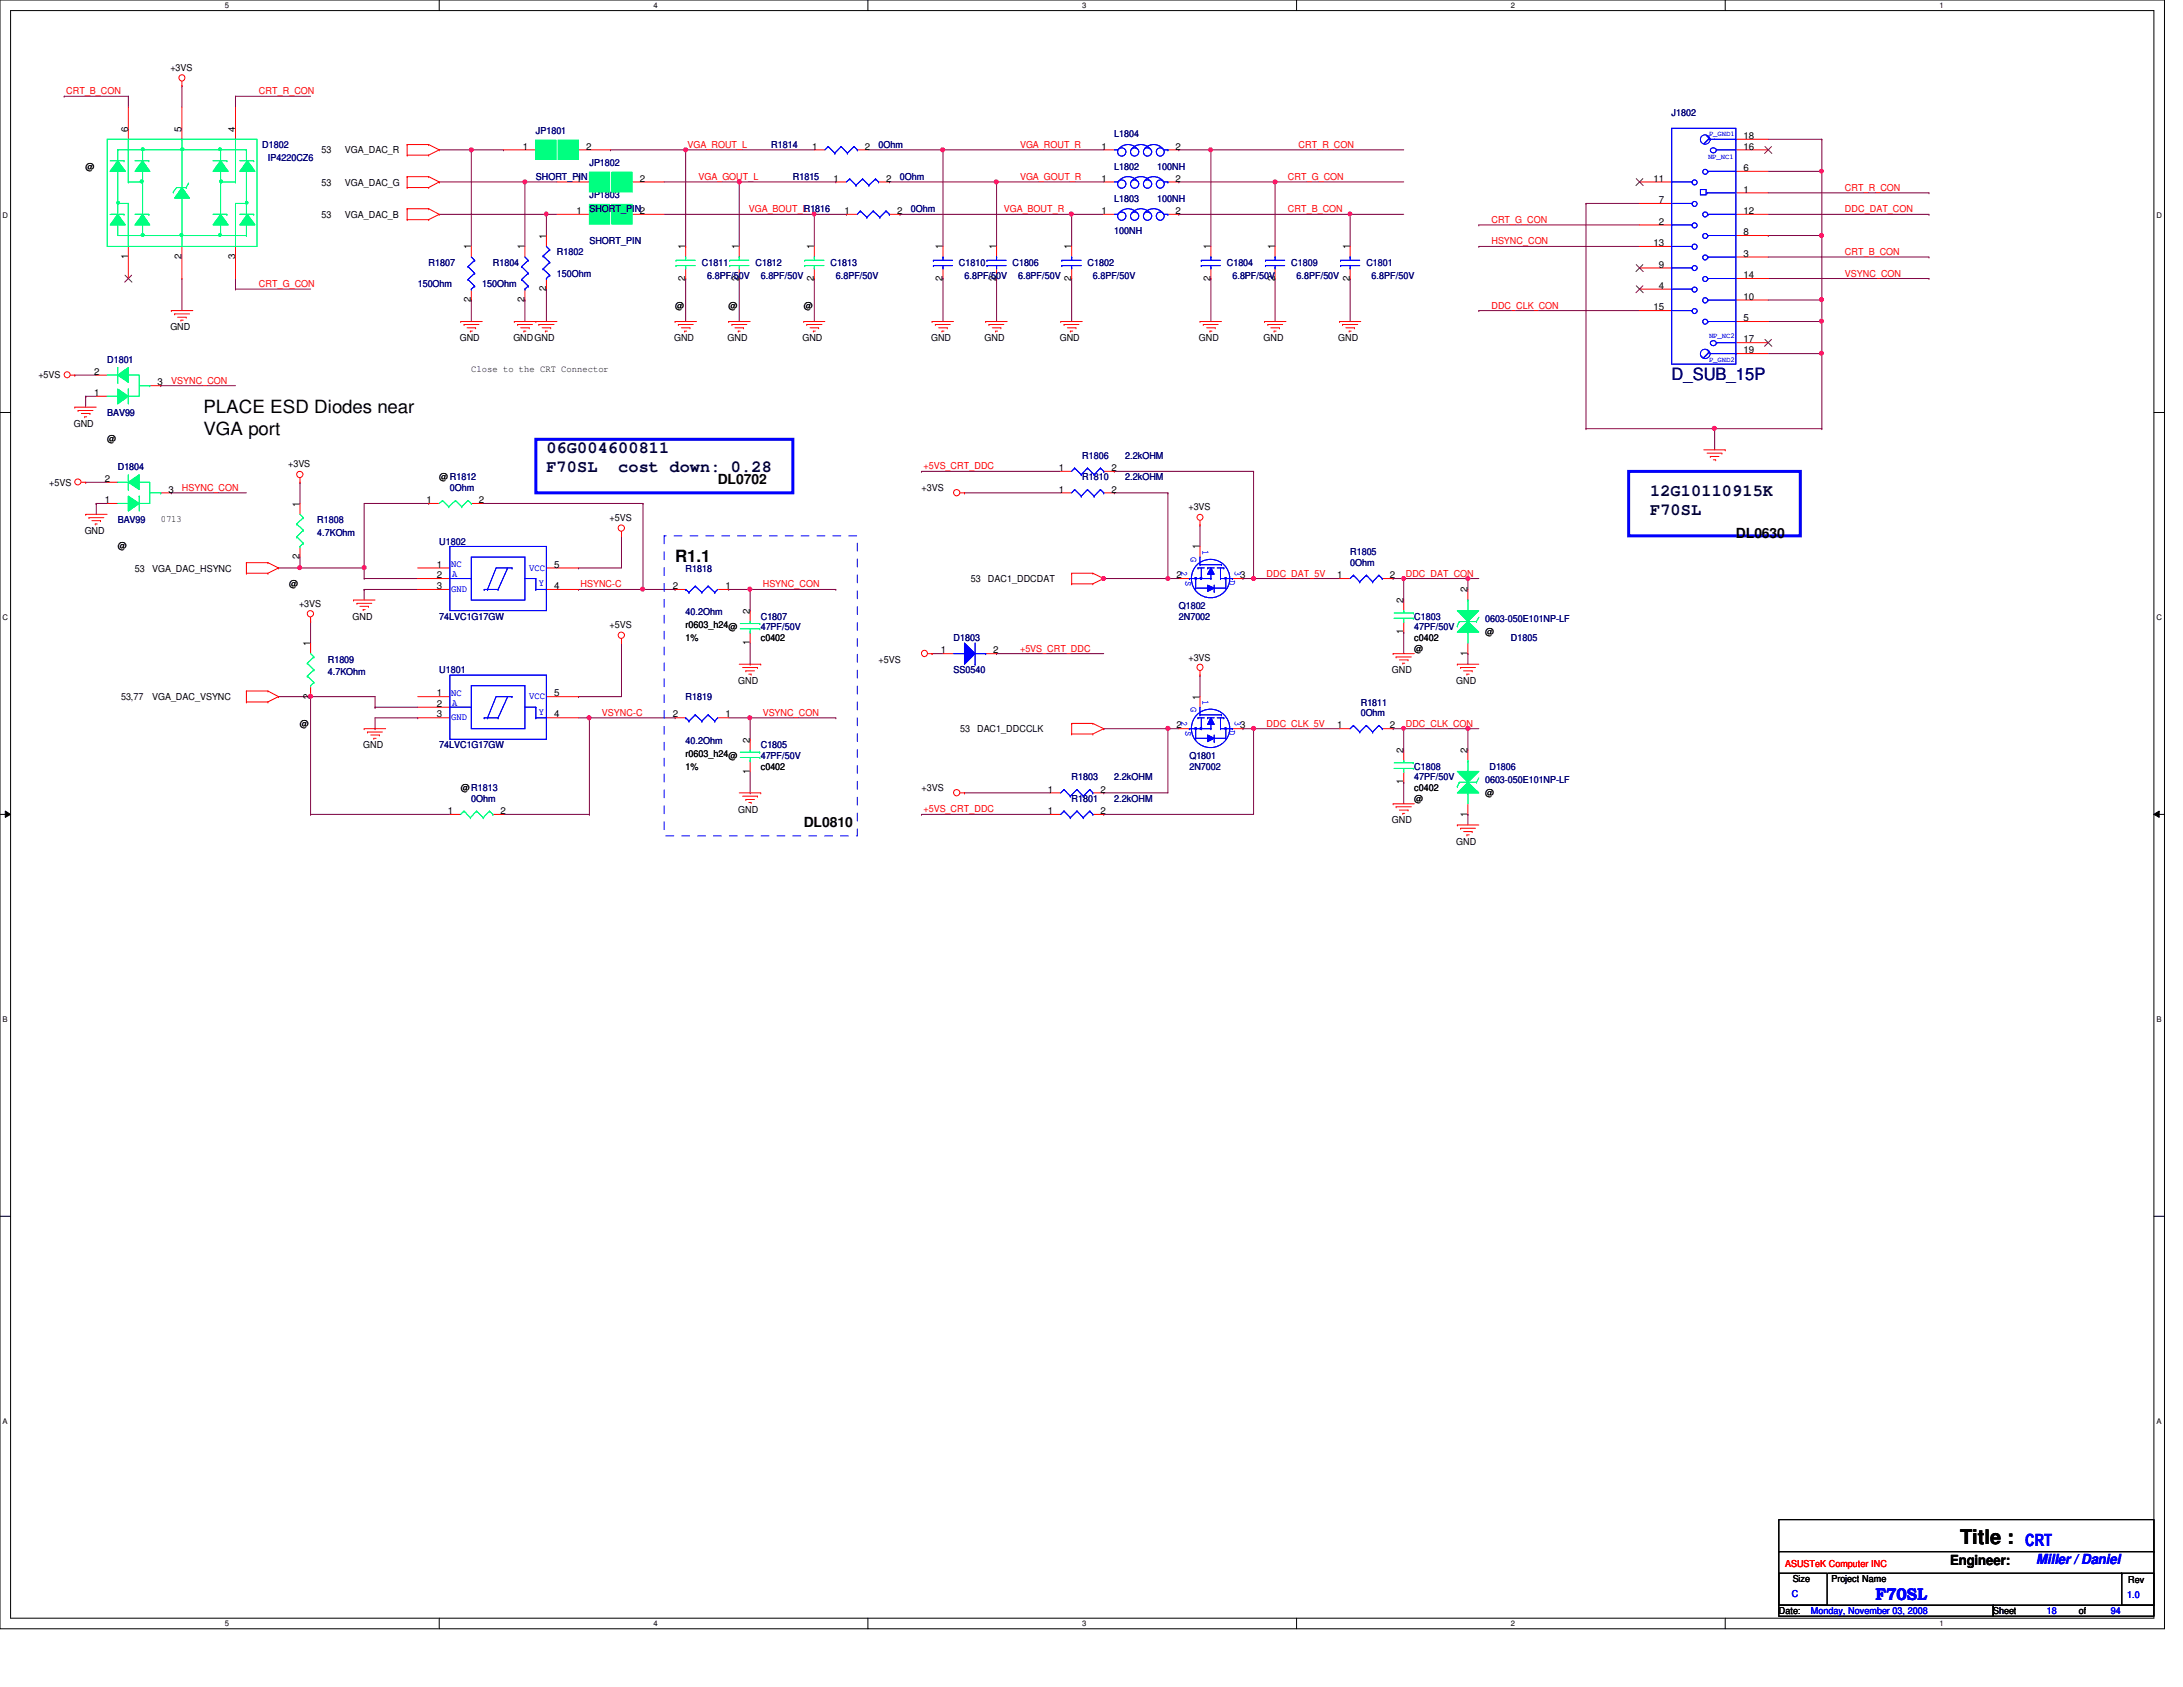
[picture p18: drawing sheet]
<svg xmlns="http://www.w3.org/2000/svg" width="279mm" height="216mm" viewBox="0 0 279 216" stroke-linecap="round" stroke-linejoin="round" font-family="sans-serif">
<defs><g id="words">
<text font-size="2.6" x="250.9" y="197.6">Title :</text>
<g font-size="2.3">
<text x="26" y="52.9">PLACE ESD Diodes near</text>
<text x="26" y="55.6">VGA port</text>
</g>
<text font-size="2.2" fill="#000080" x="214" y="48.6">D_SUB_15P</text>
<g font-size="2.2" fill="#000040">
<text x="69.9" y="58">06G004600811</text>
<text x="69.9" y="60.4">F70SL</text>
<text x="79.1" y="60.4">cost down: 0.28</text>
<text x="211.2" y="63.5">12G10110915K</text>
<text x="211.2" y="65.9">F70SL</text>
</g>
<text font-size="2.2" x="86.4" y="72">R1.1</text>
<g font-size="2.2" fill="#00f">
<text x="259.2" y="197.9">CRT</text>
<text x="240" y="204.7">F70SL</text>
</g>
<g font-size="1.8">
<text x="91.9" y="62">DL0702</text>
<text x="222.2" y="68.8">DL0630</text>
<text x="102.9" y="105.9">DL0810</text>
<text x="249.6" y="200.2">Engineer:</text>
</g>
<text font-size="1.8" fill="#00f" x="260.6" y="200.2">Miller / Daniel</text>
<g font-size="1.2">
<text x="21.8" y="9.1">+3VS</text>
<text x="16.4" y="16.8" transform="rotate(-90 16.4 16.8)">6</text>
<text x="23.2" y="16.8" transform="rotate(-90 23.2 16.8)">5</text>
<text x="30.1" y="16.8" transform="rotate(-90 30.1 16.8)">4</text>
<text x="223.1" y="17.8">18</text>
<text x="11" y="21.7">@</text>
<text x="41.1" y="19.6">53</text>
<text x="41.1" y="23.7">53</text>
<text x="44.2" y="19.6">VGA_DAC_R</text>
<text x="44.2" y="23.7">VGA_DAC_G</text>
<text x="66.9" y="19.1">1</text>
<text x="73.8" y="23.2">1</text>
<text x="75" y="19.1">2</text>
<text x="81.9" y="23.2">2</text>
<text x="103.9" y="19.1">1</text>
<text x="106.7" y="23.2">1</text>
<text x="110.7" y="19.1">2</text>
<text x="113.4" y="23.2">2</text>
<text x="141" y="23.2">1</text>
<text x="141" y="19.1">1</text>
<text x="150.5" y="23.2">2</text>
<text x="150.5" y="19.1">2</text>
<text x="211.6" y="23.2">11</text>
<text x="223.1" y="21.9">6</text>
<text x="223.1" y="19.1">16</text>
<text x="41.1" y="27.9">53</text>
<text x="44.2" y="27.9">VGA_DAC_B</text>
<text x="73.8" y="27.4">1</text>
<text x="108.1" y="27.4">1</text>
<text x="114.8" y="27.4">2</text>
<text x="141" y="27.4">1</text>
<text x="150.5" y="27.4">2</text>
<text x="212.3" y="26">7</text>
<text x="212.3" y="28.7">2</text>
<text x="223.1" y="24.6">1</text>
<text x="223.1" y="27.4">12</text>
<text x="16.4" y="33.2" transform="rotate(-90 16.4 33.2)">1</text>
<text x="23.2" y="33.2" transform="rotate(-90 23.2 33.2)">2</text>
<text x="30.1" y="33.2" transform="rotate(-90 30.1 33.2)">3</text>
<text x="60.3" y="31.9" transform="rotate(-90 60.3 31.9)">1</text>
<text x="67.1" y="31.9" transform="rotate(-90 67.1 31.9)">1</text>
<text x="69.9" y="30.6" transform="rotate(-90 69.9 30.6)">1</text>
<text x="87.7" y="35.9" transform="rotate(-90 87.7 35.9)">2</text>
<text x="87.7" y="31.9" transform="rotate(-90 87.7 31.9)">1</text>
<text x="94.6" y="35.9" transform="rotate(-90 94.6 35.9)">2</text>
<text x="94.6" y="31.9" transform="rotate(-90 94.6 31.9)">1</text>
<text x="104.2" y="35.9" transform="rotate(-90 104.2 35.9)">2</text>
<text x="104.2" y="31.9" transform="rotate(-90 104.2 31.9)">1</text>
<text x="120.6" y="35.9" transform="rotate(-90 120.6 35.9)">2</text>
<text x="120.6" y="31.9" transform="rotate(-90 120.6 31.9)">1</text>
<text x="127.5" y="35.9" transform="rotate(-90 127.5 35.9)">2</text>
<text x="127.5" y="31.9" transform="rotate(-90 127.5 31.9)">1</text>
<text x="137.1" y="35.9" transform="rotate(-90 137.1 35.9)">2</text>
<text x="137.1" y="31.9" transform="rotate(-90 137.1 31.9)">1</text>
<text x="154.9" y="35.9" transform="rotate(-90 154.9 35.9)">2</text>
<text x="154.9" y="31.9" transform="rotate(-90 154.9 31.9)">1</text>
<text x="163.2" y="35.9" transform="rotate(-90 163.2 35.9)">2</text>
<text x="163.2" y="31.9" transform="rotate(-90 163.2 31.9)">1</text>
<text x="172.8" y="35.9" transform="rotate(-90 172.8 35.9)">2</text>
<text x="172.8" y="31.9" transform="rotate(-90 172.8 31.9)">1</text>
<text x="211.6" y="31.5">13</text>
<text x="212.3" y="34.2">9</text>
<text x="223.1" y="32.9">3</text>
<text x="223.1" y="30.1">8</text>
<text x="223.1" y="35.6">14</text>
<text x="60.3" y="38.7" transform="rotate(-90 60.3 38.7)">2</text>
<text x="67.1" y="38.7" transform="rotate(-90 67.1 38.7)">2</text>
<text x="69.9" y="37.3" transform="rotate(-90 69.9 37.3)">2</text>
<text x="86.4" y="39.5">@</text>
<text x="93.3" y="39.5">@</text>
<text x="102.9" y="39.5">@</text>
<text x="211.6" y="39.7">15</text>
<text x="212.3" y="37">4</text>
<text x="223.1" y="41.1">5</text>
<text x="223.1" y="38.4">10</text>
<text x="12.1" y="48">2</text>
<text x="21.8" y="42.3">GND</text>
<text x="58.8" y="43.6">GND</text>
<text x="60.3" y="47.6">Close to the CRT Connector</text>
<text x="65.7" y="43.6">GNDGND</text>
<text x="86.3" y="43.6">GND</text>
<text x="93.1" y="43.6">GND</text>
<text x="102.7" y="43.6">GND</text>
<text x="119.2" y="43.6">GND</text>
<text x="126" y="43.6">GND</text>
<text x="135.6" y="43.6">GND</text>
<text x="153.5" y="43.6">GND</text>
<text x="161.7" y="43.6">GND</text>
<text x="171.3" y="43.6">GND</text>
<text x="223.1" y="45.2">19</text>
<text x="223.1" y="43.8">17</text>
<text x="4.9" y="48.4">+5VS</text>
<text x="12.1" y="50.7">1</text>
<text x="20.2" y="49.3">3</text>
<text x="9.4" y="54.6">GND</text>
<text x="13.7" y="56.6">@</text>
<text x="36.9" y="59.8">+3VS</text>
<text x="6.3" y="62.1">+5VS</text>
<text x="13.4" y="64.4">1</text>
<text x="13.4" y="61.7">2</text>
<text x="21.5" y="63">3</text>
<text x="38.4" y="64.9" transform="rotate(-90 38.4 64.9)">1</text>
<text x="54.6" y="64.4">1</text>
<text x="56.2" y="61.5">@R1812</text>
<text x="61.3" y="64.4">2</text>
<text x="117.9" y="62.9">+3VS</text>
<text x="135.5" y="63">1</text>
<text x="135.5" y="60.3">1</text>
<text x="142.2" y="63">2</text>
<text x="142.2" y="60.3">2</text>
<text x="152.1" y="65.3">+3VS</text>
<text x="10.8" y="68.3">GND</text>
<text x="15.1" y="70.3">@</text>
<text x="20.6" y="66.8">0713</text>
<text x="38.4" y="71.6" transform="rotate(-90 38.4 71.6)">2</text>
<text x="78" y="66.7">+5VS</text>
<text x="153.5" y="70.3" transform="rotate(-90 153.5 70.3)">1</text>
<text x="17.3" y="73.2">53</text>
<text x="19.5" y="73.2">VGA_DAC_HSYNC</text>
<text x="37" y="75.2">@</text>
<text x="38.3" y="77.7">+3VS</text>
<text x="55.9" y="72.6">1</text>
<text x="55.9" y="74">2</text>
<text x="55.9" y="75.4">3</text>
<text x="70.9" y="75.4">4</text>
<text x="70.9" y="72.6">5</text>
<text x="86.1" y="75.4">2</text>
<text x="92.8" y="75.4">1</text>
<text x="124.2" y="74.5">53</text>
<text x="126.4" y="74.5">DAC1_DDCDAT</text>
<text x="150.6" y="74">2</text>
<text x="158.7" y="74">3</text>
<text x="171.2" y="74">1</text>
<text x="177.9" y="74">2</text>
<text x="179.6" y="77.2" transform="rotate(-90 179.6 77.2)">2</text>
<text x="187.8" y="75.8" transform="rotate(-90 187.8 75.8)">2</text>
<text x="39.7" y="82.7" transform="rotate(-90 39.7 82.7)">1</text>
<text x="45.1" y="79.3">GND</text>
<text x="78" y="80.4">+5VS</text>
<text x="87.8" y="80.4">r0603_h24@</text>
<text x="87.8" y="82">1%</text>
<text x="96" y="82.5" transform="rotate(-90 96 82.5)">1</text>
<text x="96" y="78.6" transform="rotate(-90 96 78.6)">2</text>
<text x="97.4" y="82">c0402</text>
<text x="120.4" y="83.6">1</text>
<text x="127.1" y="83.6">2</text>
<text x="179.6" y="81.2" transform="rotate(-90 179.6 81.2)">1</text>
<text x="181" y="82">c0402</text>
<text x="181" y="83.4">@</text>
<text x="187.8" y="83.9" transform="rotate(-90 187.8 83.9)">1</text>
<text x="190.1" y="81.2">@</text>
<text x="15.5" y="89.6">53,77</text>
<text x="19.5" y="89.6">VGA_DAC_VSYNC</text>
<text x="39.7" y="89.4" transform="rotate(-90 39.7 89.4)">2</text>
<text x="55.9" y="89.1">1</text>
<text x="70.9" y="89.1">5</text>
<text x="94.5" y="87.5">GND</text>
<text x="112.4" y="84.8">+5VS</text>
<text x="152.1" y="84.5">+3VS</text>
<text x="153.5" y="89.5" transform="rotate(-90 153.5 89.5)">1</text>
<text x="178.1" y="86.1">GND</text>
<text x="186.4" y="87.5">GND</text>
<text x="38.4" y="93">@</text>
<text x="46.5" y="95.8">GND</text>
<text x="55.9" y="90.5">2</text>
<text x="55.9" y="91.8">3</text>
<text x="70.9" y="91.8">4</text>
<text x="86.1" y="91.8">2</text>
<text x="92.8" y="91.8">1</text>
<text x="96" y="95" transform="rotate(-90 96 95)">2</text>
<text x="122.9" y="93.7">53</text>
<text x="125.1" y="93.7">DAC1_DDCCLK</text>
<text x="150.6" y="93.2">2</text>
<text x="158.7" y="93.2">3</text>
<text x="171.2" y="93.2">1</text>
<text x="177.9" y="93.2">2</text>
<text x="59" y="101.3">@R1813</text>
<text x="87.8" y="96.9">r0603_h24@</text>
<text x="87.8" y="98.5">1%</text>
<text x="96" y="99" transform="rotate(-90 96 99)">1</text>
<text x="97.4" y="98.5">c0402</text>
<text x="117.9" y="101.3">+3VS</text>
<text x="134.1" y="101.4">1</text>
<text x="140.8" y="101.4">2</text>
<text x="179.6" y="100.4" transform="rotate(-90 179.6 100.4)">1</text>
<text x="179.6" y="96.4" transform="rotate(-90 179.6 96.4)">2</text>
<text x="181" y="101.3">c0402</text>
<text x="187.8" y="96.4" transform="rotate(-90 187.8 96.4)">2</text>
<text x="190.1" y="101.8">@</text>
<text x="57.3" y="104.2">1</text>
<text x="64.1" y="104.2">2</text>
<text x="94.5" y="104">GND</text>
<text x="134.1" y="104.2">1</text>
<text x="140.8" y="104.2">2</text>
<text x="178.1" y="105.4">GND</text>
<text x="181" y="102.6">@</text>
<text x="187.8" y="104.5" transform="rotate(-90 187.8 104.5)">1</text>
<text x="186.4" y="108.1">GND</text>
<text x="229.4" y="202.5">Size</text>
<text x="234.4" y="202.5">Project Name</text>
<text x="272.4" y="202.6">Rev</text>
<text x="227.7" y="206.6">Date:</text>
<text x="255.1" y="206.6">Sheet</text>
<text x="266.1" y="206.6">of</text>
</g>
<g font-size="1.2" fill="#f00">
<text x="8.5" y="12.1">CRT_B_CON</text>
<text x="33.1" y="12.1">CRT_R_CON</text>
<text x="88" y="18.9">VGA_ROUT_L</text>
<text x="89.4" y="23">VGA_GOUT_L</text>
<text x="130.6" y="23">VGA_GOUT_R</text>
<text x="130.6" y="18.9">VGA_ROUT_R</text>
<text x="164.8" y="23">CRT_G_CON</text>
<text x="166.2" y="18.9">CRT_R_CON</text>
<text x="95.8" y="27.2">VGA_BOUT_LR1816</text>
<text x="128.5" y="27.2">VGA_BOUT_R</text>
<text x="164.8" y="27.2">CRT_B_CON</text>
<text x="190.9" y="28.5">CRT_G_CON</text>
<text x="236.1" y="24.4">CRT_R_CON</text>
<text x="236.1" y="27.2">DDC_DAT_CON</text>
<text x="190.9" y="31.3">HSYNC_CON</text>
<text x="236.1" y="32.6">CRT_B_CON</text>
<text x="236.1" y="35.4">VSYNC_CON</text>
<text x="33.1" y="36.7">CRT_G_CON</text>
<text x="190.9" y="39.5">DDC_CLK_CON</text>
<text x="21.9" y="49.1">VSYNC_CON</text>
<text x="23.3" y="62.8">HSYNC_CON</text>
<text x="118.2" y="60.1">+5VS_CRT_DDC</text>
<text x="74.3" y="75.2">HSYNC-C</text>
<text x="97.6" y="75.2">HSYNC_CON</text>
<text x="162.1" y="73.8">DDC_DAT_5V</text>
<text x="179.9" y="73.8">DDC_DAT_CON</text>
<text x="130.6" y="83.4">+5VS_CRT_DDC</text>
<text x="77" y="91.6">VSYNC-C</text>
<text x="97.6" y="91.6">VSYNC_CON</text>
<text x="162.1" y="93">DDC_CLK_5V</text>
<text x="179.9" y="93">DDC_CLK_CON</text>
<text x="118.2" y="104">+5VS_CRT_DDC</text>
<text x="228.5" y="200.6">ASUSTeK Computer INC</text>
</g>
<g font-size="1.2" fill="#000080">
<text x="68.6" y="17.2">JP1801</text>
<text x="142.6" y="17.6">L1804</text>
<text x="214" y="14.9">J1802</text>
<text x="33.6" y="19">D1802</text>
<text x="34.3" y="20.6">IP4220CZ6</text>
<text x="68.6" y="23.1">SHORT_PIN</text>
<text x="75.4" y="21.3">JP1802</text>
<text x="98.7" y="19">R1814</text>
<text x="101.5" y="23.1">R1815</text>
<text x="112.4" y="19">0Ohm</text>
<text x="115.2" y="23.1">0Ohm</text>
<text x="142.6" y="21.7">L1802</text>
<text x="148.1" y="21.7">100NH</text>
<text x="75.4" y="25.4">JP1803</text>
<text x="75.4" y="27.2">SHORT_PIN2</text>
<text x="116.6" y="27.2">0Ohm</text>
<text x="142.6" y="25.8">L1803</text>
<text x="142.6" y="29.9">100NH</text>
<text x="148.1" y="25.8">100NH</text>
<text x="54.9" y="34">R1807</text>
<text x="63.1" y="34">R1804</text>
<text x="71.3" y="32.7">R1802</text>
<text x="71.3" y="35.4">150Ohm</text>
<text x="75.4" y="31.3">SHORT_PIN</text>
<text x="89.8" y="34">C1811</text>
<text x="90.5" y="35.7">6.8PF/50V</text>
<text x="96.7" y="34">C1812</text>
<text x="97.4" y="35.7">6.8PF/50V</text>
<text x="106.3" y="34">C1813</text>
<text x="107" y="35.7">6.8PF/50V</text>
<text x="122.7" y="34">C1810</text>
<text x="123.4" y="35.7">6.8PF/50V</text>
<text x="129.6" y="34">C1806</text>
<text x="130.3" y="35.7">6.8PF/50V</text>
<text x="139.2" y="34">C1802</text>
<text x="139.9" y="35.7">6.8PF/50V</text>
<text x="157" y="34">C1804</text>
<text x="157.7" y="35.7">6.8PF/50V</text>
<text x="165.3" y="34">C1809</text>
<text x="165.9" y="35.7">6.8PF/50V</text>
<text x="174.9" y="34">C1801</text>
<text x="175.6" y="35.7">6.8PF/50V</text>
<text x="53.5" y="36.8">150Ohm</text>
<text x="61.7" y="36.8">150Ohm</text>
<text x="13.7" y="46.4">D1801</text>
<text x="13.7" y="53.3">BAV99</text>
<text x="138.5" y="58.7">R1806</text>
<text x="144" y="58.7">2.2kOHM</text>
<text x="15.1" y="60.1">D1804</text>
<text x="57.6" y="62.9">0Ohm</text>
<text x="138.5" y="61.5">R1810</text>
<text x="144" y="61.5">2.2kOHM</text>
<text x="15.1" y="67">BAV99</text>
<text x="40.6" y="67">R1808</text>
<text x="40.6" y="68.6">4.7KOhm</text>
<text x="56.2" y="69.7">U1802</text>
<text x="172.8" y="71.1">R1805</text>
<text x="87.8" y="73.2">R1818</text>
<text x="150.9" y="77.9">Q1802</text>
<text x="172.8" y="72.4">0Ohm</text>
<text x="56.2" y="79.3">74LVC1G17GW</text>
<text x="87.8" y="78.7">40.2Ohm</text>
<text x="97.4" y="79.3">C1807</text>
<text x="97.4" y="80.7">47PF/50V</text>
<text x="122" y="82">D1803</text>
<text x="150.9" y="79.3">2N7002</text>
<text x="181" y="79.3">C1803</text>
<text x="181" y="80.7">47PF/50V</text>
<text x="190.1" y="79.6">0603-050E101NP-LF</text>
<text x="193.4" y="82">D1805</text>
<text x="42" y="84.8">R1809</text>
<text x="42" y="86.4">4.7KOhm</text>
<text x="56.2" y="86.1">U1801</text>
<text x="87.8" y="89.6">R1819</text>
<text x="122" y="86.1">SS0540</text>
<text x="56.2" y="95.8">74LVC1G17GW</text>
<text x="87.8" y="95.2">40.2Ohm</text>
<text x="97.4" y="95.8">C1805</text>
<text x="174.2" y="90.3">R1811</text>
<text x="174.2" y="91.7">0Ohm</text>
<text x="97.4" y="97.2">47PF/50V</text>
<text x="137.2" y="99.9">R1803</text>
<text x="142.6" y="99.9">2.2kOHM</text>
<text x="152.2" y="97.2">Q1801</text>
<text x="152.2" y="98.5">2N7002</text>
<text x="181" y="98.5">C1808</text>
<text x="181" y="99.9">47PF/50V</text>
<text x="190.1" y="100.2">0603-050E101NP-LF</text>
<text x="190.6" y="98.5">D1806</text>
<text x="60.3" y="102.6">0Ohm</text>
<text x="137.2" y="102.6">R1801</text>
<text x="142.6" y="102.6">2.2kOHM</text>
</g>
<g font-size="1.2" fill="#00f">
<text x="152.4" y="71.3" transform="rotate(90 152.4 71.3)">G</text>
<text x="57.7" y="72.6">NC</text>
<text x="57.7" y="75.7">GND</text>
<text x="57.9" y="73.8">A</text>
<text x="67.7" y="73">VCC</text>
<text x="69" y="75.1">Y</text>
<text x="151.2" y="73.1" transform="rotate(90 151.2 73.1)">2</text>
<text x="151.7" y="74.3" transform="rotate(90 151.7 74.3)">S</text>
<text x="157.4" y="74.2" transform="rotate(90 157.4 74.2)">D</text>
<text x="158" y="73.1" transform="rotate(90 158 73.1)">3</text>
<text x="57.7" y="89.1">NC</text>
<text x="67.7" y="89.5">VCC</text>
<text x="57.7" y="92.2">GND</text>
<text x="57.9" y="90.3">A</text>
<text x="69" y="91.5">Y</text>
<text x="151.2" y="92.3" transform="rotate(90 151.2 92.3)">2</text>
<text x="151.7" y="93.5" transform="rotate(90 151.7 93.5)">S</text>
<text x="152.4" y="90.5" transform="rotate(90 152.4 90.5)">G</text>
<text x="157.4" y="93.4" transform="rotate(90 157.4 93.4)">D</text>
<text x="158" y="92.3" transform="rotate(90 158 92.3)">3</text>
<text x="229.3" y="204.4">C</text>
<text x="231.8" y="206.6">Monday, November 03, 2008</text>
<text x="262" y="206.6">18</text>
<text x="270.2" y="206.6">94</text>
<text x="272.2" y="204.6">1.0</text>
</g>
<g font-size="1">
<text x="28.8" y="1">5</text>
<text x="83.7" y="1">4</text>
<text x="138.5" y="1">3</text>
<text x="193.4" y="1">2</text>
<text x="248.2" y="1">1</text>
<text x=".3" y="27.9">D</text>
<text x="276" y="27.9">D</text>
<text x=".3" y="79.4">C</text>
<text x="276" y="79.4">C</text>
<text x=".3" y="130.8">B</text>
<text x="276" y="130.8">B</text>
<text x=".3" y="182.2">A</text>
<text x="276" y="182.2">A</text>
<text x="28.8" y="208.1">5</text>
<text x="83.7" y="208.1">4</text>
<text x="138.5" y="208.1">3</text>
<text x="193.4" y="208.1">2</text>
<text x="248.2" y="208.1">1</text>
</g>
<g font-size=".9" fill="#00f">
<text x="218.7" y="17.4">P_GND1</text>
<text x="218.6" y="20.4">NP_NC1</text>
<text x="218.7" y="46.3">P_GND2</text>
<text x="218.7" y="43.3">NP_NC2</text>
</g>
</g></defs>
<path d="M0 0h277v208.4h-277zM1.4 1.4h274.3v205.7h-274.3z" fill="none" stroke="#000" stroke-width=".13"/>
<g fill="#fff">
<path d="M28.8 .1h.5v1.1h-.5z"/>
<path d="M28.8 207.2h.5v1.1h-.5z"/>
</g>
<path d="M56.2 0v1.4M56.2 207.1v1.3" fill="none" stroke="#000" stroke-width=".13"/>
<g fill="#fff">
<path d="M83.7 .1h.5v1.1h-.5z"/>
<path d="M83.7 207.2h.5v1.1h-.5z"/>
</g>
<path d="M111.1 0v1.4M111.1 207.1v1.3" fill="none" stroke="#000" stroke-width=".13"/>
<g fill="#fff">
<path d="M138.5 .1h.6v1.1h-.6z"/>
<path d="M138.5 207.2h.6v1.1h-.6z"/>
</g>
<path d="M165.9 0v1.4M165.9 207.1v1.3" fill="none" stroke="#000" stroke-width=".13"/>
<g fill="#fff">
<path d="M193.4 .1h.5v1.1h-.5z"/>
<path d="M193.4 207.2h.5v1.1h-.5z"/>
</g>
<path d="M220.8 0v1.4M220.8 207.1v1.3" fill="none" stroke="#000" stroke-width=".13"/>
<g fill="#fff">
<path d="M248.2 .1h.6v1.1h-.6z"/>
<path d="M248.2 207.2h.6v1.1h-.6z"/>
<path d="M.3 27.1h.8v1.1h-.8z"/>
<path d="M276 27.1h.7v1.1h-.7z"/>
<path d="M.3 78.5h.8v1.1h-.8z"/>
<path d="M276 78.5h.7v1.1h-.7z"/>
</g>
<path d="M0 52.8h1.4M275.7 52.8h1.3" fill="none" stroke="#000" stroke-width=".13"/>
<g fill="#fff">
<path d="M.3 129.9h.7v1.1h-.7z"/>
<path d="M276 129.9h.6v1.1h-.6z"/>
</g>
<path d="M0 104.2h1.4M.7 103.8l.7 .4-.7 .4zM275.7 104.2l.7-.4v.8zM275.7 104.2h1.3" fill="none" stroke="#000" stroke-width=".13"/>
<path d="M.7 103.8l.7 .4-.7 .4zM275.7 104.2l.7-.4v.8z" fill="#000"/>
<g fill="#fff">
<path d="M.3 181.4h.7v1.1h-.7z"/>
<path d="M276 181.4h.6v1.1h-.6z"/>
</g>
<path d="M0 155.7h1.4M275.7 155.7h1.3" fill="none" stroke="#000" stroke-width=".13"/>
<g fill="none" stroke="#800040" stroke-width=".13">
<path d="M16.4 12.3h.1M16.4 12.3v1.4M23.3 11h.1M23.3 11v2.7M30.1 12.3h.1M30.1 12.3v1.4M9.6 48h.1M9.6 48h2.7M93.3 75.4h.1M93.3 75.4h2.7M149.5 74h.1M149.5 63.1h.1"/>
<path d="M149.5 74h1.4M149.5 63.1v10.9M153.6 67.2h.1M153.6 67.2v2.7M160.4 74h.1M160.4 74h11M178.3 74h.1M178.3 74h1.4M79.5 82.3h.1M79.5 82.3v6.9M96 85h.1M96 82.3v2.7"/>
<path d="M178.3 93.3h.1M178.3 93.3h1.4M179.7 80.9h.1M179.7 80.9v2.8M187.9 93.3h.1M187.9 93.3h1.4M117.9 104.2h.1M117.9 104.2h16.5M123.4 101.5h.1M123.4 101.5h11M141.3 104.2h.1M141.3 104.2h19.1"/>
</g>
<circle cx="149.5" cy="74" r=".26" fill="#f0f"/>
<circle cx="149.5" cy="74" r=".26" fill="none" stroke="#f0f" stroke-width=".13"/>
<path d="M35.6 89.2h4.2M39.8 89.2h.1M48 93.3h.1M48 91.9v1.4M179.7 93.3h.1M179.7 93.3v2.7" fill="none" stroke="#800040" stroke-width=".13"/>
<circle cx="39.7" cy="89.1" r=".26" fill="#f0f"/>
<circle cx="39.7" cy="89.1" r=".26" fill="none" stroke="#f0f" stroke-width=".13"/>
<path d="M160.4 93.3h.1M160.4 93.3v10.9" fill="none" stroke="#800040" stroke-width=".13"/>
<circle cx="160.4" cy="93.2" r=".26" fill="#f0f"/>
<circle cx="160.4" cy="93.2" r=".26" fill="none" stroke="#f0f" stroke-width=".13"/>
<path d="M149.5 93.3h.1M149.5 93.3v8.2" fill="none" stroke="#800040" stroke-width=".13"/>
<circle cx="149.5" cy="93.2" r=".26" fill="#f0f"/>
<circle cx="149.5" cy="93.2" r=".26" fill="none" stroke="#f0f" stroke-width=".13"/>
<path d="M96 78.1h.1M96 75.4v2.7M96 91.9h11M107 91.9h.1M149.5 93.3h.1M149.5 93.3h1.4" fill="none" stroke="#800040" stroke-width=".13"/>
<circle cx="96" cy="91.9" r=".26" fill="#f0f"/>
<circle cx="96" cy="91.9" r=".26" fill="none" stroke="#f0f" stroke-width=".13"/>
<g fill="none" stroke="#800040" stroke-width=".13">
<path d="M30.1 37h.1M30.1 37h9.7M11 50.7h.1M11 50.7v1.4M21.9 63.1h.1M21.9 63.1h9.6M142.6 60.3h.1M142.6 60.3h17.8M160.4 60.3h.1M160.4 60.3v13.7M187.9 74h.1M187.9 74h1.4"/>
<path d="M96 98.7v2.8M96 101.5h.1M179.7 100.1h.1M179.7 100.1v2.8"/>
</g>
<circle cx="160.4" cy="74" r=".26" fill="#f0f"/>
<circle cx="160.4" cy="74" r=".26" fill="none" stroke="#f0f" stroke-width=".13"/>
<path d="M35.6 72.7h2.8M38.4 72.7h.1M46.6 75.4h.1M46.6 75.4v1.4M96 94.6h.1M96 91.9v2.7M119.3 83.7h.1M119.3 83.7h1.4M160.4 93.3h.1M160.4 93.3h11" fill="none" stroke="#800040" stroke-width=".13"/>
<circle cx="38.4" cy="72.6" r=".26" fill="#f0f"/>
<circle cx="38.4" cy="72.6" r=".26" fill="none" stroke="#f0f" stroke-width=".13"/>
<path d="M8.2 12.3h.1M8.2 12.3h8.2M96 75.4h11M107 75.4h.1M127.6 83.7h.1M127.6 83.7h13.7" fill="none" stroke="#800040" stroke-width=".13"/>
<circle cx="96" cy="75.4" r=".26" fill="#f0f"/>
<circle cx="96" cy="75.4" r=".26" fill="none" stroke="#f0f" stroke-width=".13"/>
<g fill="none" stroke="#800040" stroke-width=".13">
<path d="M30.1 12.3h.1M30.1 12.3h9.7M150.9 19.2h.1M150.9 19.2h4.1M23.3 35.6h.1M23.3 35.6v4.2M30.1 35.6h.1M30.1 35.6v1.4M67.2 38.4h.1M67.2 38.4v2.7M163.2 23.3h.1M163.2 23.3h16.5"/>
<path d="M20.6 49.4h.1M20.6 49.4h9.5M11 61.7h.1M11 61.7h2.7M12.3 64.4h.1M12.3 64.4h1.4M12.3 64.4v1.4M46.6 75.4h.1M46.6 75.4h6.9M79.5 68.6h.1M79.5 68.6v4.1M117.9 60.3h.1"/>
<path d="M117.9 60.3h17.9M123.4 63.1h.1M123.4 63.1h12.4M142.6 63.1h.1M142.6 63.1h6.9M179.7 74h.1M179.7 74v2.8M153.6 86.4h.1M153.6 86.4v2.8M141.3 101.5h.1M141.3 101.5h8.2"/>
</g>
<circle cx="163.2" cy="23.3" r=".26" fill="#f0f"/>
<circle cx="163.2" cy="23.3" r=".26" fill="none" stroke="#f0f" stroke-width=".13"/>
<path d="M60.3 19.2h.1M60.3 19.2v12.3" fill="none" stroke="#800040" stroke-width=".13"/>
<circle cx="60.3" cy="19.2" r=".26" fill="#f0f"/>
<circle cx="60.3" cy="19.2" r=".26" fill="none" stroke="#f0f" stroke-width=".13"/>
<path d="M67.2 23.3h.1M67.2 23.3h4.1M11 50.7h.1M11 50.7h1.3M48 91.9h5.5M53.5 91.9h.1" fill="none" stroke="#800040" stroke-width=".13"/>
<circle cx="67.2" cy="23.3" r=".26" fill="#f0f"/>
<circle cx="67.2" cy="23.3" r=".26" fill="none" stroke="#f0f" stroke-width=".13"/>
<path d="M56.2 19.2h4.1M60.3 19.2h.1M127.6 23.3h.1M127.6 23.3v8.2M127.6 23.3h13.7" fill="none" stroke="#800040" stroke-width=".13"/>
<circle cx="127.5" cy="23.3" r=".26" fill="#f0f"/>
<circle cx="127.5" cy="23.3" r=".26" fill="none" stroke="#f0f" stroke-width=".13"/>
<path d="M155 19.2h.1M155 19.2v12.3M137.2 27.4h.1M137.2 27.4v4.1" fill="none" stroke="#800040" stroke-width=".13"/>
<circle cx="154.9" cy="19.2" r=".26" fill="#f0f"/>
<circle cx="154.9" cy="19.2" r=".26" fill="none" stroke="#f0f" stroke-width=".13"/>
<path d="M155 19.2h.1M155 19.2h24.7M163.2 23.3h.1M163.2 23.3v8.2M172.8 27.4h.1M172.8 27.4v4.1M172.8 27.4h6.9" fill="none" stroke="#800040" stroke-width=".13"/>
<path d="M172.6 27.2l.2-.1 .2 .1-.1 .4h-.1h-.2z" fill-rule="evenodd" fill="#f0f"/>
<path d="M172.6 27.2l.2-.1 .2 .1-.1 .4h-.1h-.2z" fill="none" stroke="#f0f" stroke-width=".13"/>
<g fill="none" stroke="#800040" stroke-width=".13">
<path d="M120.7 35.6h.1M120.7 35.6v5.5M127.6 35.6h.1M127.6 35.6v5.5M137.2 35.6h.1M137.2 35.6v5.5M155 35.6h.1M155 35.6v5.5M163.2 35.6h.1M163.2 35.6v5.5M172.8 35.6h.1M172.8 35.6v5.5"/>
<path d="M38.4 72.7h.1M38.4 61.7h.1M38.4 61.7v2.7M38.4 71.3v1.4M38.4 72.7h8.2M39.8 79.5h.1M39.8 79.5v2.8M46.6 64.4h8.3M54.9 64.4h.1M61.7 64.4h20.6M82.3 64.4h.1M82.3 75.4h.1"/>
<path d="M82.3 64.4v11"/>
</g>
<circle cx="82.3" cy="75.4" r=".26" fill="#f0f"/>
<circle cx="82.3" cy="75.4" r=".26" fill="none" stroke="#f0f" stroke-width=".13"/>
<path d="M46.6 72.7h.1M46.6 64.4v8.3M74 75.4h.1M74 75.4h8.3" fill="none" stroke="#800040" stroke-width=".13"/>
<circle cx="46.6" cy="72.6" r=".26" fill="#f0f"/>
<circle cx="46.6" cy="72.6" r=".26" fill="none" stroke="#f0f" stroke-width=".13"/>
<path d="M39.8 89.2h.1M39.8 89.2v15M75.4 91.9h.1M75.4 91.9v12.3M39.8 104.2h.1M39.8 104.2h17.8M64.4 104.2h11M75.4 104.2h.1" fill="none" stroke="#800040" stroke-width=".13"/>
<circle cx="75.4" cy="91.9" r=".26" fill="#f0f"/>
<circle cx="75.4" cy="91.9" r=".26" fill="none" stroke="#f0f" stroke-width=".13"/>
<path d="M120.7 19.2h.1M120.7 19.2h20.6" fill="none" stroke="#800040" stroke-width=".13"/>
<circle cx="120.6" cy="19.2" r=".26" fill="#f0f"/>
<circle cx="120.6" cy="19.2" r=".26" fill="none" stroke="#f0f" stroke-width=".13"/>
<path d="M137.2 27.4h.1M137.2 27.4h4.1" fill="none" stroke="#800040" stroke-width=".13"/>
<circle cx="137.1" cy="27.4" r=".26" fill="#f0f"/>
<circle cx="137.1" cy="27.4" r=".26" fill="none" stroke="#f0f" stroke-width=".13"/>
<path d="M120.7 19.2h.1M120.7 19.2v12.3M56.2 27.4h13.7M60.3 38.4h.1M60.3 38.4v2.7M69.9 27.4h.1M150.9 23.3h.1M150.9 23.3h12.3" fill="none" stroke="#800040" stroke-width=".13"/>
<path d="M69.7 27.2l.2-.1 .2 .1v.4h-.2h-.2z" fill-rule="evenodd" fill="#f0f"/>
<path d="M69.7 27.2l.2-.1 .2 .1v.4h-.2h-.2z" fill="none" stroke="#f0f" stroke-width=".13"/>
<path d="M67.2 23.3h.1M67.2 23.3v8.2M69.9 37h.1M69.9 37v4.1M187.9 74h.1M187.9 74v1.4" fill="none" stroke="#800040" stroke-width=".13"/>
<circle cx="187.9" cy="74" r=".26" fill="#f0f"/>
<circle cx="187.9" cy="74" r=".26" fill="none" stroke="#f0f" stroke-width=".13"/>
<path d="M187.9 93.3h.1M187.9 93.3v2.7" fill="none" stroke="#800040" stroke-width=".13"/>
<circle cx="187.9" cy="93.2" r=".26" fill="#f0f"/>
<circle cx="187.9" cy="93.2" r=".26" fill="none" stroke="#f0f" stroke-width=".13"/>
<g fill="none" stroke="#800040" stroke-width=".13">
<path d="M78.1 19.2h.1M78.1 19.2h9.7M111.1 19.2h9.6M120.7 19.2h.1M85 23.3h9.6M87.8 35.6h.1M87.8 35.6v5.5M94.6 23.3h.1M94.6 35.6h.1M94.6 23.3v8.2M94.6 35.6v5.5M104.2 27.4h.1"/>
<path d="M104.2 35.6h.1M104.2 27.4v4.1M104.2 35.6v5.5M113.8 23.3h.1M113.8 23.3h13.8M115.2 27.4h.1M115.2 27.4h22M150.9 27.4h.1M150.9 27.4h21.9M187.9 83.7h.1M187.9 83.7v1.3M187.9 104.2h.1"/>
<path d="M187.9 104.2v1.4"/>
</g>
<circle cx="94.6" cy="23.3" r=".26" fill="#f0f"/>
<circle cx="94.6" cy="23.3" r=".26" fill="none" stroke="#f0f" stroke-width=".13"/>
<g fill="none" stroke="#800040" stroke-width=".13">
<path d="M60.3 19.2h4.1M64.4 19.2h.1M87.8 19.2h.1M87.8 19.2h16.4M56.2 23.3h.1M56.2 23.3h11M69.9 27.4h.1M69.9 27.4v2.7M69.9 27.4h1.4M85 27.4h19.2M94.6 23.3h12.4M104.2 27.4h.1"/>
<path d="M107 23.3h.1"/>
</g>
<path d="M104 27.2l.2-.1 .2 .1v.4h-.2h-.2z" fill-rule="evenodd" fill="#f0f"/>
<path d="M104 27.2l.2-.1 .2 .1v.4h-.2h-.2z" fill="none" stroke="#f0f" stroke-width=".13"/>
<path d="M87.8 19.2v12.3M87.8 31.5h.1" fill="none" stroke="#800040" stroke-width=".13"/>
<circle cx="87.8" cy="19.2" r=".26" fill="#f0f"/>
<circle cx="87.8" cy="19.2" r=".26" fill="none" stroke="#f0f" stroke-width=".13"/>
<path d="M104.2 27.4h4.1M108.3 27.4h.1M141.3 74h.1M141.3 74h8.2M159.1 74h.1M159.1 74h1.3M141.3 93.3h.1M141.3 93.3h8.2M159.1 93.3h.1M159.1 93.3h1.3" fill="none" stroke="#800040" stroke-width=".13"/>
<circle cx="141.2" cy="74" r=".26" fill="#f0f"/>
<circle cx="141.2" cy="74" r=".26" fill="none" stroke="#f0f" stroke-width=".13"/>
<path d="M179.7 93.3h.1M179.7 93.3h8.2" fill="none" stroke="#800040" stroke-width=".13"/>
<path d="M179.5 93h.1l.2 .1v.3l-.2 .1-.1-.1z" fill-rule="evenodd" fill="#f0f"/>
<path d="M179.5 93h.1l.2 .1v.3l-.2 .1-.1-.1z" fill="none" stroke="#f0f" stroke-width=".13"/>
<path d="M179.7 74h.1M179.7 74h8.2" fill="none" stroke="#800040" stroke-width=".13"/>
<path d="M179.5 73.9l.1-.1 .2 .1v.3l-.2 .1-.1-.1z" fill-rule="evenodd" fill="#f0f"/>
<path d="M179.5 73.9l.1-.1 .2 .1v.3l-.2 .1-.1-.1z" fill="none" stroke="#f0f" stroke-width=".13"/>
<path d="M226.3 21.9h6.9M233.2 21.9h.1M233.2 30.1h.1M233.2 21.9v8.2" fill="none" stroke="#800040" stroke-width=".13"/>
<circle cx="233.1" cy="21.9" r=".25" fill="#f0f"/>
<circle cx="233.1" cy="21.9" r=".25" fill="none" stroke="#f0f" stroke-width=".13"/>
<circle cx="233.1" cy="30.1" r=".26" fill="#f0f"/>
<circle cx="233.1" cy="30.1" r=".26" fill="none" stroke="#f0f" stroke-width=".13"/>
<path d="M226.3 30.1h.1M226.3 30.1h6.9M226.3 38.4h6.9M233.2 38.4h.1" fill="none" stroke="#800040" stroke-width=".13"/>
<circle cx="233.1" cy="38.4" r=".26" fill="#f0f"/>
<circle cx="233.1" cy="38.4" r=".26" fill="none" stroke="#f0f" stroke-width=".13"/>
<path d="M233.2 30.1h.1M233.2 38.4h.1M233.2 30.1v11M219.5 54.9h.1M219.5 54.9v2.7M219.5 54.9h13.7M226.3 41.1h6.9M233.2 41.1h.1M233.2 54.9h.1M233.2 45.3h.1M233.2 45.3v9.6" fill="none" stroke="#800040" stroke-width=".13"/>
<circle cx="233.1" cy="45.2" r=".26" fill="#f0f"/>
<circle cx="233.1" cy="45.2" r=".26" fill="none" stroke="#f0f" stroke-width=".13"/>
<path d="M226.3 45.3h6.9M233.2 45.3h.1M233.2 41.1h.1M233.2 41.1v4.2" fill="none" stroke="#800040" stroke-width=".13"/>
<circle cx="233.1" cy="41.1" r=".26" fill="#f0f"/>
<circle cx="233.1" cy="41.1" r=".26" fill="none" stroke="#f0f" stroke-width=".13"/>
<g fill="none" stroke="#800040" stroke-width=".13">
<path d="M226.3 17.8h6.9M233.2 17.8h.1M233.2 17.8v4.1M189.3 28.8h.1M189.3 28.8h20.5M203 26h.1M203 26h6.8M226.3 24.7h20.6M226.3 32.9h20.6M233.2 21.9h.1M246.9 24.7h.1M246.9 32.9h.1"/>
<path d="M203 54.9h16.5M219.5 54.9h.1"/>
</g>
<circle cx="219.4" cy="54.8" r=".26" fill="#f0f"/>
<circle cx="219.4" cy="54.8" r=".26" fill="none" stroke="#f0f" stroke-width=".13"/>
<g fill="none" stroke="#800040" stroke-width=".13">
<path d="M189.3 31.5h.1M189.3 39.8h.1M189.3 31.5h20.5M189.3 39.8h20.5M203 26v28.9M226.3 27.4h20.6M226.3 35.6h20.6M246.9 27.4h.1M246.9 35.6h.1M203 54.9h.1M46.6 74h.1M46.6 72.7h.1"/>
<path d="M46.6 74h6.9M46.6 72.7v1.3M74 72.7h.1M74 72.7h5.5M82.3 75.4h4.1M86.4 75.4h.1M39.8 89.2h.1M39.8 89.2h8.2v1.3M48 90.5h.1M48 90.5h5.5M74 89.2h.1M74 89.2h5.5"/>
<path d="M74 91.9h12.4M75.4 91.9h.1M86.4 91.9h.1M93.3 91.9h2.7M96 91.9h.1"/>
</g>
<g fill="none" stroke="#f00" stroke-width=".13">
<path d="M23.3 11h.1M23.3 10.4v.6M52.1 18.5h.1M52.1 19.9h.1M52.1 18.5h2.8M52.1 18.5v1.4M52.1 19.9h2.8M54.9 18.5h.1M54.9 19.9h.1M54.9 18.5l1.3 .7M56.2 19.2h.1M56.2 19.2l-1.3 .7"/>
<path d="M21.9 39.8h.1M21.9 39.8h2.8M52.1 22.6h.1M52.1 24h.1M52.1 26.7h.1M52.1 28.1h.1M52.1 22.6v1.4M52.1 26.7v1.4M52.1 22.6h2.8M52.1 24h2.8M52.1 26.7h2.8M52.1 28.1h2.8"/>
<path d="M54.9 22.6h.1M54.9 24h.1M54.9 26.7h.1M54.9 28.1h.1M54.9 22.6l1.3 .7M54.9 26.7l1.3 .7M56.2 23.3h.1M56.2 27.4h.1M56.2 23.3l-1.3 .7M56.2 27.4l-1.3 .7M9 48h.6M9.6 52.1h.1"/>
<path d="M9.6 48h.1M9.6 52.1h2.7M10 52.5h.1M10 52.5h1.9M10.4 52.9h1.1M10.8 53.3h.1M10.8 53.3h.3M11.5 52.9h.1M22.4 40.2h.1M22.4 40.2h1.9M22.7 40.6h1.1M23.2 41h.1"/>
<path d="M23.2 41h.3M23.8 40.6h.1M59 41.1h.1M59 41.1h2.7M59.4 41.5h.1M59.4 41.5h1.9M59.8 42h1.1M60.2 42.4h.1M60.2 42.4h.3M60.9 42h.1M65.8 41.1h.1M65.8 41.1h5.5"/>
<path d="M66.3 41.5h.1M66.3 41.5h1.9M66.6 42h1.1M67.1 42.4h.1M67.1 42.4h.2M67.7 42h.1M68.6 41.1h.1M69 41.5h.1M69 41.5h1.9M69.4 42h1.1M69.8 42.4h.1M69.8 42.4h.3"/>
<path d="M70.5 42h.1M86.4 41.1h.1M86.4 41.1h2.8M86.8 41.5h.1M86.8 41.5h1.9M87.2 42h1.1M87.6 42.4h.1M87.6 42.4h.3M88.3 42h.1M93.3 41.1h.1M93.3 41.1h2.7M93.7 41.5h.1"/>
<path d="M93.7 41.5h1.9M94.1 42h1.1M94.5 42.4h.1M94.5 42.4h.2M95.2 42h.1M102.9 41.1h.1M102.9 41.1h2.7M103.3 41.5h.1M103.3 41.5h1.9M103.7 42h1.1M104.1 42.4h.1M104.1 42.4h.3"/>
<path d="M104.8 42h.1M119.3 41.1h.1M119.3 41.1h2.7M119.7 41.5h.1M119.7 41.5h1.9M120.1 42h1.1M120.6 42.4h.1M120.6 42.4h.2M121.2 42h.1M126.2 41.1h.1M126.2 41.1h2.7M126.6 41.5h.1"/>
<path d="M126.6 41.5h1.9M127 42h1.1M127.4 42.4h.1M127.4 42.4h.3M128.1 42h.1M135.8 41.1h.1M135.8 41.1h2.7M136.2 41.5h.1M136.2 41.5h1.9M136.6 42h1.1M137 42.4h.1M137 42.4h.3"/>
<path d="M137.7 42h.1M153.6 41.1h.1M153.6 41.1h2.7M154 41.5h.1M154 41.5h1.9M154.4 42h1.1M154.9 42.4h.1M154.9 42.4h.2M155.5 42h.1M161.8 41.1h.1M161.8 41.1h2.8M162.3 41.5h.1"/>
<path d="M162.3 41.5h1.9M162.6 42h1.1M163.1 42.4h.1M163.1 42.4h.2M163.7 42h.1M171.4 41.1h.1M171.4 41.1h2.8M171.8 41.5h.1M171.8 41.5h2M172.3 42h1.1M172.7 42.4h.1M172.7 42.4h.2"/>
<path d="M173.4 42h.1M218.1 57.6h2.7M218.5 58h1.9M218.9 58.4h.1M218.9 58.4h1.1M219.3 58.8h.3M219.6 58.8h.1M220.4 58h.1M220.8 57.6h.1M10.4 61.7h.6M11 65.8h.1M11 61.7h.1"/>
<path d="M11 65.8h2.7M11.4 66.3h.1M11.4 66.3h1.9M11.8 66.6h1.1M12.2 67.1h.1M12.2 67.1h.2M12.9 66.6h.1M31.5 72h.1M31.5 73.4h.1M31.5 72h2.8M31.5 72v1.4M31.5 73.4h2.8"/>
<path d="M34.3 72h.1M34.3 73.4h.1M34.3 72l1.3 .7M35.6 72.7h.1M35.6 72.7l-1.3 .7M38.4 61.7h.1M38.4 61.2v.5M39.8 79.5h.1M39.8 79v.5M45.3 76.8h.1M45.3 76.8h2.7M45.7 77.2h.1"/>
<path d="M45.7 77.2h1.9M46.1 77.6h1.1M46.5 78h.1M46.5 78h.2M47.2 77.6h.1M79.5 68.6h.1M79.5 68v.6M122.9 63.1h.5M123.4 63.1h.1M137.2 73.4h.1M137.2 74.7h.1M137.2 73.4h2.7"/>
<path d="M137.2 73.4v1.3M137.2 74.7h2.7M139.9 73.4h.1M139.9 74.7h.1M139.9 73.4l1.4 .6M141.3 74h.1M141.3 74l-1.4 .7M153.6 67.2h.1M153.6 66.6v.6M31.5 88.4h.1M31.5 89.8h.1M31.5 88.4v1.4"/>
<path d="M31.5 88.4h2.8M31.5 89.8h2.8M34.3 88.4h.1M34.3 89.8h.1M34.3 88.4l1.3 .8M35.6 89.2h.1M35.6 89.2l-1.3 .6M46.6 93.3h.1M46.6 93.3h2.8M47 93.7h.1M47 93.7h1.9M47.5 94.1h1.1"/>
<path d="M47.8 94.5h.1M47.8 94.5h.3M48.6 94.1h.1M79.5 82.3h.1M79.5 81.7v.6M94.6 85h2.8M95 85.4h1.9M95.5 85.9h.1M95.5 85.9h1.1M95.8 86.3h.3M96.1 86.3h.1M96.9 85.4h.1"/>
<path d="M97.4 85h.1M118.7 83.7h.6M119.3 83.7h.1M120.7 83.7h1.3M126.2 83.7h1.4M137.2 92.6h.1M137.2 93.9h.1M137.2 92.6v1.3M137.2 92.6h2.7M137.2 93.9h2.7M139.9 92.6h.1M139.9 93.9h.1"/>
<path d="M139.9 92.6l1.4 .7M141.3 93.3h.1M141.3 93.3l-1.4 .6M153.6 86.4h.1M153.6 85.9v.5M178.3 83.7h.1M178.3 83.7h2.7M178.7 84.1h.1M178.7 84.1h1.9M179.1 84.5h1.1M179.5 84.9h.1M179.5 84.9h.3"/>
<path d="M180.2 84.5h.1M186.5 85h.1M186.5 85h2.8M186.9 85.4h.1M186.9 85.4h1.9M187.3 85.9h1.1M187.7 86.3h.1M187.7 86.3h.3M188.4 85.9h.1M94.6 101.5h2.8M95 101.9h1.9M95.5 102.3h.1"/>
<path d="M95.5 102.3h1.1M95.8 102.7h.3M96.1 102.7h.1M96.9 101.9h.1M97.4 101.5h.1M122.9 101.5h.5M123.4 101.5h.1M178.3 102.9h.1M178.3 102.9h2.7M178.7 103.3h.1M178.7 103.3h1.9M179.1 103.7h1.1"/>
<path d="M179.5 104.1h.1M179.5 104.1h.3M180.2 103.7h.1M186.5 105.6h.1M186.5 105.6h2.8M186.9 106h.1M186.9 106h1.9M187.3 106.4h1.1M187.7 106.8h.1M187.7 106.8h.3M188.4 106.4h.1"/>
<circle cx="23.3" cy="10" r=".39"/>
<circle cx="8.6" cy="48" r=".38"/>
<circle cx="10" cy="61.7" r=".39"/>
<circle cx="38.4" cy="60.7" r=".4"/>
<circle cx="39.7" cy="78.5" r=".4"/>
<circle cx="79.5" cy="67.6" r=".4"/>
<circle cx="122.4" cy="63.1" r=".4"/>
<circle cx="153.6" cy="66.2" r=".38"/>
<circle cx="79.5" cy="81.3" r=".4"/>
<circle cx="118.3" cy="83.6" r=".39"/>
<circle cx="153.6" cy="85.4" r=".39"/>
<circle cx="122.4" cy="101.4" r=".4"/>
</g>
<path d="M227.7 194.5h48v10.9h-48zM227.7 198.6h48M275.7 198.6h.1M227.7 201.3h6.1v4.1h-6.1zM227.7 205.4h27.4v1.4h-27.4zM234 201.3h37.6M255.1 205.4h20.6v1.4h-20.6zM271.6 201.3h4.1v4.1h-4.1zM271.6 201.3h.1" fill="none" stroke="#000" stroke-width=".13"/>
<path d="M68.6 56.2h32.9v6.9h-32.9zM208.4 60.3h22v8.3h-22z" fill="none" stroke="#00f" stroke-width=".38"/>
<path d="M85 68.6h24.7v38.4h-24.7z" fill="none" stroke="#00f" stroke-width=".13" stroke-dasharray="1 1 1 1 1 1 1 1"/>
<path d="M123.4 82.3l1.4 1.4-1.4 1.3z" fill="#00f"/>
<path d="M122 83.7h1.4M123.4 82.3l1.4 1.4-1.4 1.3zM123.4 83.7h.1M124.8 85h.1M124.8 82.3v2.7M124.8 83.7h1.4M126.2 83.7h.1" fill="none" stroke="#00f" stroke-width=".13"/>
<path d="M123.4 82.3l1.4 1.4-1.4 1.3z" fill="#00f"/>
<g fill="none" stroke="#00f" stroke-width=".13">
<path d="M106 18.8h.1M106 18.8l.8 .8M106 18.8l-.4 .4M106.8 19.6h.1M107.7 18.8h.1M107.7 18.8l.8 .8M107.7 18.8l-.9 .8M108.5 19.6h.1M109.3 18.8h.1M109.3 18.8l.4 .4M109.3 18.8l-.8 .8M109.7 19.2h.1"/>
<path d="M66.8 35.8h.1M66.8 34.1h.1M66.8 35.8l.8 .8M66.8 34.1l.8 .9M67.2 37h.1M67.2 32.9l.4 .4M67.6 36.6h.1M67.6 33.3h.1M67.6 35h.1M67.6 36.6l-.4 .4M67.6 35l-.8 .8M67.6 33.3l-.8 .8"/>
<path d="M126.3 33.3h.1M126.3 34h.1M126.3 33.3h2.5M126.3 34h2.5M127.6 32.9h.1M127.6 34.3h.1M127.6 32.9v.4M127.6 34v.3M57.6 69.9h12.3v8.2h-12.3zM57.6 74h2.7M60.3 71.3h6.9v5.5h-6.9zM60.3 74h.1"/>
<path d="M62 75.4h.1M62 75.4h1.8M62.4 75.4h.1M63.8 75.4h.1M65 72.7l-1.2 2.7M65.5 72.7h.1M65.5 72.7h-2l-1.1 2.7M67.2 74h1.4M68.6 74h.1M68.6 75.4h.1M68.6 74v1.4M68.6 75.4h1.3"/>
<path d="M69.9 75.4h.1M122 83.7h1.4M123.4 82.3l1.4 1.4-1.4 1.3zM123.4 83.7h.1M124.8 85h.1M124.8 82.3v2.7M124.8 83.7h1.4M126.2 83.7h.1M136.2 101h.1M136.2 101l.8 .9M136.2 101l-.4 .5M137 101.9h.1"/>
<path d="M137.8 101h.1M137.8 101l.8 .9M137.8 101l-.8 .9M138.6 101.9h.1M139.5 101h.1M139.5 101l.4 .5M139.5 101l-.9 .9M139.9 101.5h.1"/>
</g>
<g fill="none" stroke="#f00" stroke-width=".13">
<path d="M104.2 19.2h1.4M109.7 19.2h1.4M67.2 31.5v1.4M67.2 37v1.4M71.3 27.4h4.1M80.9 27.4h4.1M127.6 31.5v1.4M127.6 34.3v1.3M53.5 72.7h4.1M53.5 74h4.1M53.5 75.4h4.1M69.9 72.7h4.1"/>
<path d="M69.9 75.4h4.1M96 94.6v1.4M96 97.4v1.3M134.4 101.5h1.4M139.9 101.5h1.4"/>
</g>
<path d="M94.7 96.9h2.5M94.7 96.3h2.5M96 97.4h.1M96 96h.1M96 96v.3M96 96.9v.5M97.2 96.9h.1M97.2 96.3h.1" fill="none" stroke="#00ff80" stroke-width=".13"/>
<path d="M75.4 26.2h2.6v2.5h-2.6z" fill-rule="evenodd" fill="#00ff80"/>
<path d="M75.4 26.2h2.6v2.5h-2.6z" fill="none" stroke="#00ff80" stroke-width=".13"/>
<path d="M78.3 26.2h2.6v2.5h-2.6z" fill-rule="evenodd" fill="#00ff80"/>
<path d="M78.3 26.2h2.6v2.5h-2.6z" fill="none" stroke="#00ff80" stroke-width=".13"/>
<path d="M75.4 26.2h2.6v2.5h-2.6z" fill-rule="evenodd" fill="#00ff80"/>
<path d="M75.4 26.2h2.6v2.5h-2.6z" fill="none" stroke="#00ff80" stroke-width=".13"/>
<path d="M78.3 26.2h2.6v2.5h-2.6z" fill-rule="evenodd" fill="#00ff80"/>
<g fill="none" stroke="#00ff80" stroke-width=".13">
<path d="M78.3 26.2h2.6v2.5h-2.6zM13.7 48h1.4M15.1 48.9h.1M15.1 48h.1M15.1 47v1.9M178.4 98.3h2.5M178.4 97.6h2.5M179.7 98.7h.1M179.7 97.4h.1M179.7 97.4v.2M179.7 98.3v.4M180.9 98.3h.1"/>
<path d="M180.9 97.6h.1"/>
</g>
<path d="M137.2 31.5v1.4M137.2 34.3v1.3M141.3 23.3h1.3M149.5 23.3h1.4M12.3 50.7h1.4M12.3 48h1.4M19.2 49.4h1.4M179.7 96v1.4M179.7 98.7v1.4" fill="none" stroke="#f00" stroke-width=".13"/>
<g fill="none" stroke="#00f" stroke-width=".13">
<path d="M135.9 33.3h.1M135.9 34h.1M135.9 33.3h2.5M135.9 34h2.5M137.2 32.9h.1M137.2 34.3h.1M137.2 32.9v.4M137.2 34v.3M142.6 23.3h.4M143 23.3h.1M145.5 23.2a1.52 1.52 0 0 0-2.3 0M146.5 23.2a1.55 1.55 0 0 1 2.3 0"/>
<path d="M147.2 23.2a1.52 1.52 0 0 0-2.4 0M148.9 23.3h.6M149.5 23.3h.1"/>
<circle cx="143.6" cy="23.6" r=".54"/>
<circle cx="145.2" cy="23.6" r=".54"/>
<circle cx="146.9" cy="23.6" r=".54"/>
<circle cx="148.5" cy="23.6" r=".52"/>
</g>
<path d="M15.1 48l1.3-1v1.9z" fill-rule="evenodd" fill="#00ff80"/>
<path d="M15.1 48l1.3-1v1.9z" fill="none" stroke="#00ff80" stroke-width=".13"/>
<path d="M15.1 49.8l1.3 .9-1.3 1z" fill-rule="evenodd" fill="#00ff80"/>
<path d="M13.7 50.7h1.4M13.7 48h1.4M15.1 49.8l1.3 .9-1.3 1zM15.1 50.7h.1M15.1 48.9h.1M15.1 48h.1M15.1 47v1.9M16.4 49.8h.1M16.4 48h1.4v2.7h-1.4M16.4 49.8v1.9M17.8 49.4h1.4M19.2 49.4h.1" fill="none" stroke="#00ff80" stroke-width=".13"/>
<path d="M15.1 48l1.3-1v1.9z" fill-rule="evenodd" fill="#00ff80"/>
<path d="M15.1 48l1.3-1v1.9z" fill="none" stroke="#00ff80" stroke-width=".13"/>
<path d="M15.1 49.8l1.3 .9-1.3 1z" fill-rule="evenodd" fill="#00ff80"/>
<g fill="none" stroke="#00ff80" stroke-width=".13">
<path d="M86.5 33.3h.1M86.5 34h.1M86.5 33.3h2.5M86.5 34h2.5M87.8 32.9h.1M87.8 34.3h.1M87.8 32.9v.4M87.8 34v.3M93.4 33.3h.1M93.4 34h.1M93.4 33.3h2.4M93.4 34h2.4"/>
<path d="M94.6 32.9h.1M94.6 34.3h.1M94.6 32.9v.4M94.6 34v.3M13.7 50.7h1.4M15.1 49.8l1.3 .9-1.3 1zM15.1 50.7h.1M16.4 49.8h.1M16.4 48h1.4v2.7h-1.4M16.4 49.8v1.9M17.8 49.4h1.4M19.2 49.4h.1"/>
</g>
<path d="M87.8 31.5v1.4M87.8 34.3v1.3M94.6 31.5v1.4M94.6 34.3v1.3M150.9 93.3h1.3M153.6 89.2v1.3M157.7 93.3h1.4M134.4 104.2h1.4M139.9 104.2h1.4" fill="none" stroke="#f00" stroke-width=".13"/>
<g fill="none" stroke="#00f" stroke-width=".13">
<path d="M152.2 93.3h.1M152.2 93.3h2.8M153 94.5h.1M153 93.3h.1M153 94.5h3.9M153 93.3v1.2M153.3 91.9h.1M153.3 91.9h.8M153.6 91.5h.1M153.6 90.5v1M153.6 91.5h2.7M153.8 93.3h.1"/>
<path d="M153.8 91.9v1.4M154.6 91.9h.1M154.6 91.9h.8M155 93.3h.1M155 91.9v1.4M155.4 94.9h.1M155.4 94.1v.8M155.8 91.9h.8M156.2 93.3h.1M156.2 91.9v1.4M156.2 93.3h1.5M156.3 91.5h.1"/>
<path d="M156.6 91.9h.1M156.9 94.5h.1M156.9 93.3v1.2M157.7 93.3h.1M136.2 103.8h.1M136.2 103.8l.8 .8M136.2 103.8l-.4 .4M137 104.6h.1M137.8 103.8h.1M137.8 103.8l.8 .8M137.8 103.8l-.8 .8M138.6 104.6h.1"/>
<path d="M139.5 103.8h.1M139.5 103.8l.4 .4M139.5 103.8l-.9 .8M139.9 104.2h.1"/>
<circle cx="154.9" cy="93.2" r="2.46"/>
</g>
<path d="M156.8 93.2h.1v.1h-.1z" fill-rule="evenodd" fill="#00f"/>
<path d="M156.8 93.2h.1v.1h-.1z" fill="none" stroke="#00f" stroke-width=".13"/>
<path d="M153.6 93.2h.2l-.1 .1z" fill-rule="evenodd" fill="#00f"/>
<path d="M153.6 93.2h.2l-.1 .1z" fill="none" stroke="#00f" stroke-width=".13"/>
<path d="M152.9 93.2h.3l-.2 .1z" fill-rule="evenodd" fill="#00f"/>
<path d="M152.9 93.2h.3l-.2 .1z" fill="none" stroke="#00f" stroke-width=".13"/>
<path d="M154.6 94.1l.8 .4-.8 .4z" fill-rule="evenodd" fill="#00f"/>
<path d="M154.6 94.1l.8 .4-.8 .4z" fill="none" stroke="#00f" stroke-width=".13"/>
<path d="M155 91.9l.4 .8h-.8z" fill-rule="evenodd" fill="#00f"/>
<g fill="none" stroke="#00f" stroke-width=".13">
<path d="M152.2 93.3h.1M152.2 93.3h2.8M153 94.5h.1M153 93.3h.1M153 94.5h3.9M153 93.3v1.2M153.3 91.9h.1M153.3 91.9h.8M153.6 91.5h.1M153.6 90.5v1M153.6 91.5h2.7M153.8 93.3h.1"/>
<path d="M153.8 91.9v1.4M154.6 91.9h.1M154.6 91.9h.8M155 91.9l.4 .8h-.8zM155 93.3h.1M155 91.9v1.4M155.4 94.9h.1M155.4 94.1v.8M155.8 91.9h.8M156.2 93.3h.1M156.2 91.9v1.4M156.2 93.3h1.5"/>
<path d="M156.3 91.5h.1M156.6 91.9h.1M156.9 94.5h.1M156.9 93.3v1.2M157.7 93.3h.1"/>
<circle cx="154.9" cy="93.2" r="2.46"/>
</g>
<path d="M156.8 93.2h.1v.1h-.1z" fill-rule="evenodd" fill="#00f"/>
<path d="M156.8 93.2h.1v.1h-.1z" fill="none" stroke="#00f" stroke-width=".13"/>
<path d="M153.6 93.2h.2l-.1 .1z" fill-rule="evenodd" fill="#00f"/>
<path d="M153.6 93.2h.2l-.1 .1z" fill="none" stroke="#00f" stroke-width=".13"/>
<path d="M152.9 93.2h.3l-.2 .1z" fill-rule="evenodd" fill="#00f"/>
<path d="M152.9 93.2h.3l-.2 .1z" fill="none" stroke="#00f" stroke-width=".13"/>
<path d="M154.6 94.1l.8 .4-.8 .4z" fill-rule="evenodd" fill="#00f"/>
<path d="M154.6 94.1l.8 .4-.8 .4z" fill="none" stroke="#00f" stroke-width=".13"/>
<path d="M155 91.9l.4 .8h-.8z" fill-rule="evenodd" fill="#00f"/>
<path d="M155 91.9l.4 .8h-.8z" fill="none" stroke="#00f" stroke-width=".13"/>
<path d="M71.3 23.3h4.1M80.9 23.3h4.1M54.9 64.4h1.3M60.3 64.4h1.4M57.6 104.2h1.4M63.1 104.2h1.3" fill="none" stroke="#f00" stroke-width=".13"/>
<g fill="none" stroke="#00ff80" stroke-width=".13">
<path d="M56.6 64.1h.1M56.6 64.1l.8 .8M56.6 64.1l-.4 .3M57.4 64.9h.1M58.3 64.1h.1M58.3 64.1l.8 .8M58.3 64.1l-.9 .8M59.1 64.9h.1M59.9 64.1h.1M59.9 64.1l.4 .3M59.9 64.1l-.8 .8M60.3 64.4h.1"/>
<path d="M59.4 103.8h.1M59.4 103.8l.8 .8M59.4 103.8l-.4 .4M60.2 104.6h.1M61 103.8h.1M61 103.8l.8 .8M61 103.8l-.8 .8M61.8 104.6h.1M62.7 103.8h.1M62.7 103.8l.4 .4M62.7 103.8l-.9 .8M63.1 104.2h.1"/>
</g>
<path d="M75.4 22.1h2.6v2.5h-2.6z" fill-rule="evenodd" fill="#00ff80"/>
<path d="M75.4 22.1h2.6v2.5h-2.6z" fill="none" stroke="#00ff80" stroke-width=".13"/>
<path d="M78.3 22.1h2.6v2.5h-2.6z" fill-rule="evenodd" fill="#00ff80"/>
<path d="M78.3 22.1h2.6v2.5h-2.6z" fill="none" stroke="#00ff80" stroke-width=".13"/>
<path d="M75.4 22.1h2.6v2.5h-2.6z" fill-rule="evenodd" fill="#00ff80"/>
<path d="M75.4 22.1h2.6v2.5h-2.6z" fill="none" stroke="#00ff80" stroke-width=".13"/>
<path d="M78.3 22.1h2.6v2.5h-2.6z" fill-rule="evenodd" fill="#00ff80"/>
<path d="M78.3 22.1h2.6v2.5h-2.6zM186.5 100.7h.1M186.8 100.1h.1M186.8 100.1h2.2M186.8 100.1l-.3 .6" fill="none" stroke="#00ff80" stroke-width=".13"/>
<path d="M187.9 96v1.4M187.9 102.9v1.3" fill="none" stroke="#f00" stroke-width=".13"/>
<path d="M187.9 100.1l1.4 1.4h-2.8z" fill="#00ff80"/>
<path d="M187.9 100.1l1.4 1.4h-2.8z" fill="none" stroke="#00ff80" stroke-width=".13"/>
<path d="M186.5 98.7h2.8l-1.4 1.4z" fill="#00ff80"/>
<path d="M186.5 98.7h2.8l-1.4 1.4zM187.9 97.4h.1M187.9 97.4v1.3M189.3 99.6l-.3 .5M186.5 100.7h.1M186.8 100.1h.1M186.8 100.1h2.2M186.8 100.1l-.3 .6M187.9 101.5h.1M187.9 101.5v1.4M189 100.1h.1" fill="none" stroke="#00ff80" stroke-width=".13"/>
<path d="M187.9 100.1l1.4 1.4h-2.8z" fill="#00ff80"/>
<path d="M187.9 100.1l1.4 1.4h-2.8z" fill="none" stroke="#00ff80" stroke-width=".13"/>
<path d="M186.5 98.7h2.8l-1.4 1.4z" fill="#00ff80"/>
<path d="M186.5 98.7h2.8l-1.4 1.4zM187.9 97.4h.1M187.9 97.4v1.3M189.3 99.6l-.3 .5M187.9 101.5h.1M187.9 101.5v1.4M189 100.1h.1" fill="none" stroke="#00ff80" stroke-width=".13"/>
<path d="M86.4 75.4h1.4M91.9 75.4h1.4M150.9 74h1.3M153.6 69.9v1.4M157.7 74h1.4" fill="none" stroke="#f00" stroke-width=".13"/>
<g fill="none" stroke="#00f" stroke-width=".13">
<path d="M87.8 75.4h.1M87.8 75.4l.4 .4M88.2 75.8h.1M89 75h.1M89 75l.8 .8M89 75l-.8 .8M89.8 75.8h.1M90.6 75h.1M90.6 75l.9 .8M90.6 75l-.8 .8M91.5 75.8h.1M91.9 75.4l-.4 .4"/>
<path d="M152.2 74h.1M152.2 74h2.8M153 75.3h.1M153 74h.1M153 75.3h3.9M153 74v1.3M153.3 72.7h.1M153.3 72.7h.8M153.6 72.3h.1M153.6 71.3v1M153.6 72.3h2.7M153.8 74h.1"/>
<path d="M153.8 72.7v1.3M154.6 72.7h.1M154.6 72.7h.8M155 74h.1M155 72.7v1.3M155.4 75.7h.1M155.4 74.9v.8M155.8 72.7h.8M156.2 74h.1M156.2 72.7v1.3M156.2 74h1.5M156.3 72.3h.1"/>
<path d="M156.6 72.7h.1M156.9 75.3h.1M156.9 74v1.3M157.7 74h.1"/>
<circle cx="154.9" cy="74" r="2.46"/>
</g>
<path d="M156.8 73.9h.1v.2h-.1z" fill-rule="evenodd" fill="#00f"/>
<path d="M156.8 73.9h.1v.2h-.1z" fill="none" stroke="#00f" stroke-width=".13"/>
<path d="M153.6 73.9l.2 .1-.1 .1z" fill-rule="evenodd" fill="#00f"/>
<path d="M153.6 73.9l.2 .1-.1 .1z" fill="none" stroke="#00f" stroke-width=".13"/>
<path d="M152.9 73.9l.3 .1-.2 .1z" fill-rule="evenodd" fill="#00f"/>
<path d="M152.9 73.9l.3 .1-.2 .1z" fill="none" stroke="#00f" stroke-width=".13"/>
<path d="M154.6 74.9l.8 .4-.8 .4z" fill-rule="evenodd" fill="#00f"/>
<path d="M154.6 74.9l.8 .4-.8 .4z" fill="none" stroke="#00f" stroke-width=".13"/>
<path d="M155 72.7l.4 .8h-.8z" fill-rule="evenodd" fill="#00f"/>
<g fill="none" stroke="#00f" stroke-width=".13">
<path d="M152.2 74h.1M152.2 74h2.8M153 75.3h.1M153 74h.1M153 75.3h3.9M153 74v1.3M153.3 72.7h.1M153.3 72.7h.8M153.6 72.3h.1M153.6 71.3v1M153.6 72.3h2.7M153.8 74h.1"/>
<path d="M153.8 72.7v1.3M154.6 72.7h.1M154.6 72.7h.8M155 72.7l.4 .8h-.8zM155 74h.1M155 72.7v1.3M155.4 75.7h.1M155.4 74.9v.8M155.8 72.7h.8M156.2 74h.1M156.2 72.7v1.3M156.2 74h1.5"/>
<path d="M156.3 72.3h.1M156.6 72.7h.1M156.9 75.3h.1M156.9 74v1.3M157.7 74h.1"/>
<circle cx="154.9" cy="74" r="2.46"/>
</g>
<path d="M156.8 73.9h.1v.2h-.1z" fill-rule="evenodd" fill="#00f"/>
<path d="M156.8 73.9h.1v.2h-.1z" fill="none" stroke="#00f" stroke-width=".13"/>
<path d="M153.6 73.9l.2 .1-.1 .1z" fill-rule="evenodd" fill="#00f"/>
<path d="M153.6 73.9l.2 .1-.1 .1z" fill="none" stroke="#00f" stroke-width=".13"/>
<path d="M152.9 73.9l.3 .1-.2 .1z" fill-rule="evenodd" fill="#00f"/>
<path d="M152.9 73.9l.3 .1-.2 .1z" fill="none" stroke="#00f" stroke-width=".13"/>
<path d="M154.6 74.9l.8 .4-.8 .4z" fill-rule="evenodd" fill="#00f"/>
<path d="M154.6 74.9l.8 .4-.8 .4z" fill="none" stroke="#00f" stroke-width=".13"/>
<path d="M155 72.7l.4 .8h-.8z" fill-rule="evenodd" fill="#00f"/>
<g fill="none" stroke="#00f" stroke-width=".13">
<path d="M214 16.4h8.2v30.2h-8.2zM218.9 17.8h.1M218.9 17.8h.6M214 23.3h2.6M214 28.8h2.6M214 31.5h2.6M214 34.3h2.6M214 37h2.6M214 39.8h2.6M214.1 26h2.5M216.6 26h.1M216.6 23.3h.1"/>
<path d="M216.6 28.8h.1M216.6 31.5h.1M216.6 34.3h.1M216.6 37h.1M216.6 39.8h.1M217.6 24.3h.8v.6h-.8zM218.5 24.7h.1M218.5 24.7h3.5M218.6 21.9h.1M218.6 27.4h.1M218.6 30.1h.1M218.6 32.9h.1"/>
<path d="M218.6 35.6h.1M218.6 38.4h.1M218.6 21.9h3.6M218.6 27.4h3.6M218.6 30.1h3.6M218.6 32.9h3.6M218.6 35.6h3.6M218.6 38.4h3.6M218.6 41.1h.1M218.6 41.1h3.6M155 72.7l.4 .8h-.8z"/>
<circle cx="216.9" cy="31.6" r=".33"/>
<circle cx="216.9" cy="39.8" r=".32"/>
<circle cx="216.9" cy="23.3" r=".32"/>
<circle cx="216.9" cy="34.3" r=".32"/>
<circle cx="216.9" cy="37.1" r=".32"/>
<circle cx="216.9" cy="26.1" r=".32"/>
<circle cx="216.9" cy="28.8" r=".32"/>
<circle cx="218.2" cy="38.4" r=".33"/>
<circle cx="218.2" cy="33" r=".32"/>
<circle cx="218.2" cy="27.4" r=".32"/>
<circle cx="218.2" cy="30.2" r=".32"/>
<circle cx="218.2" cy="35.7" r=".32"/>
<circle cx="218.2" cy="22" r=".32"/>
<circle cx="218.2" cy="41.2" r=".32"/>
</g>
<g fill="none" stroke="#f00" stroke-width=".13">
<path d="M222.2 17.8h4.1M222.2 19.2h4.1M209.8 23.3h4.2M209.8 26h4.2M209.8 28.8h4.2M209.8 31.5h4.2M209.8 34.3h4.2M209.8 37h4.2M209.8 39.8h4.2M222.2 24.7h4.1M222.2 32.9h4.1M222.2 21.9h4.1"/>
<path d="M222.2 30.1h4.1M222.2 38.4h4.1M222.2 35.6h4.1M222.2 27.4h4.1M222.2 41.1h4.1M222.2 45.3h4.1M222.2 43.9h4.1M39.8 82.3v1.4M39.8 87.8v1.4"/>
</g>
<path d="M39.3 86.5h.1M39.3 84.9h.1M39.3 86.5l.9 .8M39.3 84.9l.9 .8M39.8 87.8h.1M39.8 83.7l.4 .4M40.2 87.3h.1M40.2 84.1h.1M40.2 85.7h.1M40.2 87.3l-.4 .5M40.2 85.7l-.9 .8M40.2 84.1l-.9 .8" fill="none" stroke="#00ff80" stroke-width=".13"/>
<path d="M225.9 18.8l.9 .8M226.7 18.8l-.9 .8M209.4 22.9l.9 .8M209.4 33.9l.9 .9M209.4 36.6l.9 .9M210.3 22.9l-.9 .8M210.3 33.9l-.9 .9M210.3 36.6l-.9 .9M225.9 43.4l.9 .9M226.7 43.4l-.9 .9" fill="none" stroke="#804000" stroke-width=".13"/>
<circle cx="218.3" cy="17.9" r=".61" fill="#fff"/>
<circle cx="218.3" cy="17.9" r=".61" fill="#00f"/>
<g fill="none" stroke="#00f" stroke-width=".13">
<path d="M219.5 17.8h2.7M222.2 17.8h.1"/>
<circle cx="218.3" cy="17.9" r=".61"/>
</g>
<circle cx="218.3" cy="45.3" r=".61" fill="#fff"/>
<circle cx="218.3" cy="45.3" r=".61" fill="#00f"/>
<g fill="none" stroke="#00f" stroke-width=".13">
<path d="M214 16.4h8.2v30.2h-8.2zM218.9 17.8h.1M218.9 17.8h.6M219.7 19.2h.1M219.7 19.2h2.5M214 23.3h2.6M214 28.8h2.6M214 31.5h2.6M214 34.3h2.6M214 37h2.6M214 39.8h2.6M214.1 26h2.5"/>
<path d="M216.6 26h.1M216.6 23.3h.1M216.6 28.8h.1M216.6 31.5h.1M216.6 34.3h.1M216.6 37h.1M216.6 39.8h.1M217.6 24.3h.8v.6h-.8zM218.5 24.7h.1M218.5 24.7h3.5M218.6 21.9h.1M218.6 27.4h.1"/>
<path d="M218.6 30.1h.1M218.6 32.9h.1M218.6 35.6h.1M218.6 38.4h.1M218.6 21.9h3.6M218.6 27.4h3.6M218.6 30.1h3.6M218.6 32.9h3.6M218.6 35.6h3.6M218.6 38.4h3.6M218.6 41.1h.1M218.6 41.1h3.6"/>
<path d="M218.9 45.3h3.3M219.7 43.9h.1M219.7 43.9h2.5M222.2 45.3h.1"/>
<circle cx="219.3" cy="19.2" r=".35"/>
<circle cx="216.9" cy="31.6" r=".33"/>
<circle cx="216.9" cy="39.8" r=".32"/>
<circle cx="216.9" cy="23.3" r=".32"/>
<circle cx="216.9" cy="34.3" r=".32"/>
<circle cx="216.9" cy="37.1" r=".32"/>
<circle cx="216.9" cy="26.1" r=".32"/>
<circle cx="216.9" cy="28.8" r=".32"/>
<circle cx="218.2" cy="38.4" r=".33"/>
<circle cx="218.2" cy="33" r=".32"/>
<circle cx="218.2" cy="27.4" r=".32"/>
<circle cx="218.2" cy="30.2" r=".32"/>
<circle cx="218.2" cy="35.7" r=".32"/>
<circle cx="218.2" cy="22" r=".32"/>
<circle cx="218.2" cy="41.2" r=".32"/>
<circle cx="218.3" cy="45.3" r=".61"/>
<circle cx="219.3" cy="43.9" r=".35"/>
</g>
<circle cx="218.3" cy="17.9" r=".61" fill="#fff"/>
<circle cx="218.3" cy="17.9" r=".61" fill="#00f"/>
<g fill="none" stroke="#00f" stroke-width=".13">
<path d="M219.5 17.8h2.7M222.2 17.8h.1"/>
<circle cx="218.3" cy="17.9" r=".61"/>
</g>
<circle cx="218.3" cy="45.3" r=".61" fill="#fff"/>
<circle cx="218.3" cy="45.3" r=".61" fill="#00f"/>
<g fill="none" stroke="#00f" stroke-width=".13">
<path d="M219.7 19.2h.1M219.7 19.2h2.5M59.9 35.8h.1M59.9 34.1h.1M59.9 35.8l.8 .8M59.9 34.1l.8 .9M60.3 37h.1M60.3 32.9l.4 .4M60.7 36.6h.1M60.7 33.3h.1M60.7 35h.1M60.7 36.6l-.4 .4"/>
<path d="M60.7 35l-.8 .8M60.7 33.3l-.8 .8M162 33.3h.1M162 34h.1M162 33.3h2.4M162 34h2.4M163.2 32.9h.1M163.2 34.3h.1M163.2 32.9v.4M163.2 34v.3M171.6 33.3h.1M171.6 34h.1"/>
<path d="M171.6 33.3h2.4M171.6 34h2.4M172.8 32.9h.1M172.8 34.3h.1M172.8 32.9v.4M172.8 34v.3M218.9 45.3h3.3M219.7 43.9h.1M219.7 43.9h2.5M222.2 45.3h.1M137.5 62.7h.1M137.5 62.7l.9 .8"/>
<path d="M137.5 62.7l-.3 .4M138.4 63.5h.1M139.2 62.7h.1M139.2 62.7l.8 .8M139.2 62.7l-.8 .8M140 63.5h.1M140.8 62.7h.1M140.8 62.7l.5 .4M140.8 62.7l-.8 .8M141.3 63.1h.1M173.2 73.6h.1M173.2 73.6l.8 .9"/>
<path d="M173.2 73.6l-.4 .4M174 74.5h.1M174.9 73.6h.1M174.9 73.6l.8 .9M174.9 73.6l-.9 .9M175.7 74.5h.1M176.5 73.6h.1M176.5 73.6l.4 .4M176.5 73.6l-.8 .9M176.9 74h.1M87.8 91.9h.1M87.8 91.9l.4 .4"/>
<path d="M88.2 92.3h.1M89 91.5h.1M89 91.5l.8 .8M89 91.5l-.8 .8M89.8 92.3h.1M90.6 91.5h.1M90.6 91.5l.9 .8M90.6 91.5l-.8 .8M91.5 92.3h.1M91.9 91.9l-.4 .4"/>
<circle cx="219.3" cy="19.2" r=".35"/>
<circle cx="218.3" cy="45.3" r=".61"/>
<circle cx="219.3" cy="43.9" r=".35"/>
</g>
<g fill="none" stroke="#f00" stroke-width=".13">
<path d="M16.4 13.7v4.1M23.3 13.7v4.1M30.1 13.7v4.1M16.4 31.5v4.1M23.3 31.5v4.1M30.1 31.5v4.1M60.3 31.5v1.4M60.3 37v1.4M163.2 31.5v1.4M163.2 34.3v1.3M172.8 31.5v1.4M172.8 34.3v1.3"/>
<path d="M96 78.1v1.4M135.8 63.1h1.4M141.3 63.1h1.3M171.4 74h1.4M176.9 74h1.4M179.7 76.8v1.3M179.7 79.5v1.4M86.4 91.9h1.4M91.9 91.9h1.4M96 80.9v1.4"/>
</g>
<g fill="none" stroke="#00ff80" stroke-width=".13">
<path d="M94.7 79.8h2.5M96 79.5h.1M96 79.5v.3M97.2 79.8h.1M178.4 79.1h2.5M178.4 78.4h2.5M179.7 79.5h.1M179.7 78.1h.1M179.7 78.1v.3M179.7 79.1v.4M180.9 79.1h.1M180.9 78.4h.1"/>
<path d="M94.7 80.5h2.5M96 80.9h.1M96 80.5v.4M97.2 80.5h.1"/>
</g>
<path d="M16 35.2l.9 .9M16.8 35.2l-.8 .9" fill="none" stroke="#804000" stroke-width=".13"/>
<path d="M15.1 20.6l.9 1.3h-1.9z" fill="#00ff80"/>
<path d="M14.1 20.6h1.8M15.1 20.6l.9 1.3h-1.9zM15.9 20.6h.1" fill="none" stroke="#00ff80" stroke-width=".13"/>
<path d="M15.1 27.4l.9 1.4h-1.9z" fill="#00ff80"/>
<path d="M14.1 27.4h1.8M15.1 27.4l.9 1.4h-1.9zM15.9 27.4h.1" fill="none" stroke="#00ff80" stroke-width=".13"/>
<path d="M23.3 24l1 1.4h-1.9z" fill="#00ff80"/>
<path d="M22.2 24.6h.1M23.3 24l1 1.4h-1.9zM23.8 24h.1M23.8 24h-1.2l-.4 .6M24.1 23.5h.1M24.1 23.5l-.3 .5" fill="none" stroke="#00ff80" stroke-width=".13"/>
<path d="M18.2 20.6l1 1.3h-1.9z" fill="#00ff80"/>
<path d="M17.3 20.6h1.7M18.2 20.6l1 1.3h-1.9zM19 20.6h.1" fill="none" stroke="#00ff80" stroke-width=".13"/>
<path d="M18.2 27.4l1 1.4h-1.9z" fill="#00ff80"/>
<path d="M17.3 27.4h1.7M18.2 27.4l1 1.4h-1.9zM19 27.4h.1M27.3 27.4h1.7M27.3 20.6h1.7M29 27.4h.1M29 20.6h.1" fill="none" stroke="#00ff80" stroke-width=".13"/>
<path d="M28.2 27.4l1 1.4h-1.9z" fill="#00ff80"/>
<path d="M28.2 27.4l1 1.4h-1.9z" fill="none" stroke="#00ff80" stroke-width=".13"/>
<path d="M28.2 20.6l1 1.3h-1.9z" fill="#00ff80"/>
<path d="M28.2 20.6l1 1.3h-1.9zM30.7 27.4h1.8M30.7 20.6h1.8M32.5 27.4h.1M32.5 20.6h.1" fill="none" stroke="#00ff80" stroke-width=".13"/>
<path d="M31.7 27.4l.9 1.4h-1.9z" fill="#00ff80"/>
<path d="M31.7 27.4l.9 1.4h-1.9z" fill="none" stroke="#00ff80" stroke-width=".13"/>
<path d="M31.7 20.6l.9 1.3h-1.9z" fill="#00ff80"/>
<g fill="none" stroke="#00ff80" stroke-width=".13">
<path d="M15.1 19.2h.1M15.1 19.2v10.9h16.4M15.1 19.2h16.4M16.4 17.9h.1M16.4 17.9v5.4M18.2 19.2h.1M18.2 19.2v10.9M23.3 17.8h.1M23.3 17.8v13.7M28.2 19.2h.1M28.2 19.2v10.9M30.1 17.8h.1"/>
<path d="M30.1 17.8v5.5M31.5 19.2h.1M31.5 19.2v10.9M15.1 26h.1M15.1 26h1.3M16.4 26h.1M16.4 23.3h.1M16.4 26v5.5M16.4 23.3h1.8M28.2 23.3h1.9M30.1 26h.1M30.1 23.3h.1"/>
<path d="M30.1 26h1.4M30.1 26v5.5M31.5 30.1h.1M31.5 26h.1M31.7 20.6l.9 1.3h-1.9z"/>
</g>
<path d="M18 23.1h.3v.2l-.2 .1-.1-.1z" fill-rule="evenodd" fill="#00ff80"/>
<path d="M18 23.1h.3v.2l-.2 .1-.1-.1z" fill="none" stroke="#00ff80" stroke-width=".13"/>
<path d="M18.1 29.9h.3v.3l-.2 .1-.1-.1z" fill-rule="evenodd" fill="#00ff80"/>
<path d="M18.1 29.9h.3v.3l-.2 .1-.1-.1z" fill="none" stroke="#00ff80" stroke-width=".13"/>
<path d="M18.1 19h.3v.2h-.3z" fill-rule="evenodd" fill="#00ff80"/>
<path d="M18.1 19h.3v.2h-.3z" fill="none" stroke="#00ff80" stroke-width=".13"/>
<path d="M15 25.8h.2v.3h-.2z" fill-rule="evenodd" fill="#00ff80"/>
<path d="M15 25.8h.2v.3h-.2z" fill="none" stroke="#00ff80" stroke-width=".13"/>
<path d="M23.1 29.9h.3v.3l-.2 .1-.1-.1z" fill-rule="evenodd" fill="#00ff80"/>
<path d="M23.1 29.9h.3v.3l-.2 .1-.1-.1z" fill="none" stroke="#00ff80" stroke-width=".13"/>
<path d="M23.2 19h.3v.2h-.3z" fill-rule="evenodd" fill="#00ff80"/>
<path d="M23.2 19h.3v.2h-.3z" fill="none" stroke="#00ff80" stroke-width=".13"/>
<path d="M28.2 23.1h.2v.2l-.1 .1-.1-.1z" fill-rule="evenodd" fill="#00ff80"/>
<path d="M28.2 23.1h.2v.2l-.1 .1-.1-.1z" fill="none" stroke="#00ff80" stroke-width=".13"/>
<path d="M28 19h.3v.2h-.3z" fill-rule="evenodd" fill="#00ff80"/>
<path d="M28 19h.3v.2h-.3z" fill="none" stroke="#00ff80" stroke-width=".13"/>
<path d="M28 29.9h.3v.3l-.1 .1-.2-.1z" fill-rule="evenodd" fill="#00ff80"/>
<path d="M28 29.9h.3v.3l-.1 .1-.2-.1z" fill="none" stroke="#00ff80" stroke-width=".13"/>
<path d="M31.4 25.8h.3v.3h-.3z" fill-rule="evenodd" fill="#00ff80"/>
<path d="M13.7 17.8h19.2v13.7h-19.2zM31.4 25.8h.3v.3h-.3z" fill="none" stroke="#00ff80" stroke-width=".13"/>
<path d="M15.1 20.6l.9 1.3h-1.9z" fill="#00ff80"/>
<path d="M14.1 20.6h1.8M15.1 20.6l.9 1.3h-1.9zM15.9 20.6h.1" fill="none" stroke="#00ff80" stroke-width=".13"/>
<path d="M15.1 27.4l.9 1.4h-1.9z" fill="#00ff80"/>
<path d="M14.1 27.4h1.8M15.1 27.4l.9 1.4h-1.9zM15.9 27.4h.1" fill="none" stroke="#00ff80" stroke-width=".13"/>
<path d="M23.3 24l1 1.4h-1.9z" fill="#00ff80"/>
<path d="M22.2 24.6h.1M23.3 24l1 1.4h-1.9zM23.8 24h.1M23.8 24h-1.2l-.4 .6M24.1 23.5h.1M24.1 23.5l-.3 .5" fill="none" stroke="#00ff80" stroke-width=".13"/>
<path d="M18.2 20.6l1 1.3h-1.9z" fill="#00ff80"/>
<path d="M17.3 20.6h1.7M18.2 20.6l1 1.3h-1.9zM19 20.6h.1" fill="none" stroke="#00ff80" stroke-width=".13"/>
<path d="M18.2 27.4l1 1.4h-1.9z" fill="#00ff80"/>
<path d="M17.3 27.4h1.7M18.2 27.4l1 1.4h-1.9zM19 27.4h.1M27.3 27.4h1.7M27.3 20.6h1.7M29 27.4h.1M29 20.6h.1" fill="none" stroke="#00ff80" stroke-width=".13"/>
<path d="M28.2 27.4l1 1.4h-1.9z" fill="#00ff80"/>
<path d="M28.2 27.4l1 1.4h-1.9z" fill="none" stroke="#00ff80" stroke-width=".13"/>
<path d="M28.2 20.6l1 1.3h-1.9z" fill="#00ff80"/>
<path d="M28.2 20.6l1 1.3h-1.9zM30.7 27.4h1.8M30.7 20.6h1.8M32.5 27.4h.1M32.5 20.6h.1" fill="none" stroke="#00ff80" stroke-width=".13"/>
<path d="M31.7 27.4l.9 1.4h-1.9z" fill="#00ff80"/>
<path d="M31.7 27.4l.9 1.4h-1.9z" fill="none" stroke="#00ff80" stroke-width=".13"/>
<path d="M31.7 20.6l.9 1.3h-1.9z" fill="#00ff80"/>
<g fill="none" stroke="#00ff80" stroke-width=".13">
<path d="M15.1 19.2h.1M15.1 19.2v10.9h16.4M15.1 19.2h16.4M16.4 17.9h.1M16.4 17.9v5.4M18.2 19.2h.1M18.2 19.2v10.9M23.3 17.8h.1M23.3 17.8v13.7M28.2 19.2h.1M28.2 19.2v10.9M30.1 17.8h.1"/>
<path d="M30.1 17.8v5.5M31.5 19.2h.1M31.5 19.2v10.9M15.1 26h.1M15.1 26h1.3M16.4 26h.1M16.4 23.3h.1M16.4 26v5.5M16.4 23.3h1.8M28.2 23.3h1.9M30.1 26h.1M30.1 23.3h.1"/>
<path d="M30.1 26h1.4M30.1 26v5.5M31.5 30.1h.1M31.5 26h.1M31.7 20.6l.9 1.3h-1.9z"/>
</g>
<path d="M18 23.1h.3v.2l-.2 .1-.1-.1z" fill-rule="evenodd" fill="#00ff80"/>
<path d="M18 23.1h.3v.2l-.2 .1-.1-.1z" fill="none" stroke="#00ff80" stroke-width=".13"/>
<path d="M18.1 29.9h.3v.3l-.2 .1-.1-.1z" fill-rule="evenodd" fill="#00ff80"/>
<path d="M18.1 29.9h.3v.3l-.2 .1-.1-.1z" fill="none" stroke="#00ff80" stroke-width=".13"/>
<path d="M18.1 19h.3v.2h-.3z" fill-rule="evenodd" fill="#00ff80"/>
<path d="M18.1 19h.3v.2h-.3z" fill="none" stroke="#00ff80" stroke-width=".13"/>
<path d="M15 25.8h.2v.3h-.2z" fill-rule="evenodd" fill="#00ff80"/>
<path d="M15 25.8h.2v.3h-.2z" fill="none" stroke="#00ff80" stroke-width=".13"/>
<path d="M23.1 29.9h.3v.3l-.2 .1-.1-.1z" fill-rule="evenodd" fill="#00ff80"/>
<path d="M23.1 29.9h.3v.3l-.2 .1-.1-.1z" fill="none" stroke="#00ff80" stroke-width=".13"/>
<path d="M23.2 19h.3v.2h-.3z" fill-rule="evenodd" fill="#00ff80"/>
<path d="M23.2 19h.3v.2h-.3z" fill="none" stroke="#00ff80" stroke-width=".13"/>
<path d="M28.2 23.1h.2v.2l-.1 .1-.1-.1z" fill-rule="evenodd" fill="#00ff80"/>
<path d="M28.2 23.1h.2v.2l-.1 .1-.1-.1z" fill="none" stroke="#00ff80" stroke-width=".13"/>
<path d="M28 19h.3v.2h-.3z" fill-rule="evenodd" fill="#00ff80"/>
<path d="M28 19h.3v.2h-.3z" fill="none" stroke="#00ff80" stroke-width=".13"/>
<path d="M28 29.9h.3v.3l-.1 .1-.2-.1z" fill-rule="evenodd" fill="#00ff80"/>
<path d="M28 29.9h.3v.3l-.1 .1-.2-.1z" fill="none" stroke="#00ff80" stroke-width=".13"/>
<path d="M31.4 25.8h.3v.3h-.3z" fill-rule="evenodd" fill="#00ff80"/>
<path d="M13.7 17.8h19.2v13.7h-19.2zM31.4 25.8h.3v.3h-.3zM186.8 79.5h.1M186.8 79.5h2.2M186.8 79.5l-.3 .6M186.5 80.1h.1" fill="none" stroke="#00ff80" stroke-width=".13"/>
<path d="M69.9 30.1v1.4M69.9 35.6v1.4M187.9 75.4v1.4M187.9 82.3v1.4" fill="none" stroke="#f00" stroke-width=".13"/>
<path d="M69.5 34.4h.1M69.5 32.8h.1M69.5 34.4l.9 .8M69.5 32.8l.9 .8M69.9 35.6h.1M69.9 31.5l.5 .5M70.4 35.2h.1M70.4 32h.1M70.4 33.6h.1M70.4 35.2l-.5 .4M70.4 33.6l-.9 .8M70.4 32l-.9 .8" fill="none" stroke="#00f" stroke-width=".13"/>
<path d="M187.9 79.5l1.4 1.4h-2.8z" fill="#00ff80"/>
<path d="M187.9 79.5l1.4 1.4h-2.8z" fill="none" stroke="#00ff80" stroke-width=".13"/>
<path d="M186.5 78.1h2.8l-1.4 1.4z" fill="#00ff80"/>
<path d="M186.5 78.1h2.8l-1.4 1.4zM186.8 79.5h.1M186.8 79.5h2.2M186.8 79.5l-.3 .6M187.9 76.8h.1M187.9 76.8v1.3M189 79.5h.1M189.3 79l-.3 .5M186.5 80.1h.1M187.9 80.9h.1M187.9 80.9v1.4" fill="none" stroke="#00ff80" stroke-width=".13"/>
<path d="M187.9 79.5l1.4 1.4h-2.8z" fill="#00ff80"/>
<path d="M187.9 79.5l1.4 1.4h-2.8z" fill="none" stroke="#00ff80" stroke-width=".13"/>
<path d="M186.5 78.1h2.8l-1.4 1.4z" fill="#00ff80"/>
<g fill="none" stroke="#00ff80" stroke-width=".13">
<path d="M103 33.3h.1M103 34h.1M103 33.3h2.5M103 34h2.5M104.2 32.9h.1M104.2 34.3h.1M104.2 32.9v.4M104.2 34v.3M15.1 61.7h1.3M16.4 62.7h.1M16.4 61.7h.1M16.4 60.7v2"/>
<path d="M186.5 78.1h2.8l-1.4 1.4zM187.9 76.8h.1M187.9 76.8v1.3M189 79.5h.1M189.3 79l-.3 .5M187.9 80.9h.1M187.9 80.9v1.4"/>
</g>
<g fill="none" stroke="#f00" stroke-width=".13">
<path d="M104.2 31.5v1.4M104.2 34.3v1.3M107 23.3h1.3M108.3 27.4h1.4M112.4 23.3h1.4M113.8 27.4h1.4M120.7 31.5v1.4M120.7 34.3v1.3M141.3 27.4h1.3M149.5 27.4h1.4M155 31.5v1.4M155 34.3v1.3"/>
<path d="M13.7 64.4h1.4M13.7 61.7h1.4M20.6 63.1h1.3M53.5 89.2h4.1M53.5 90.5h4.1M53.5 91.9h4.1M69.9 89.2h4.1M69.9 91.9h4.1"/>
</g>
<g fill="none" stroke="#00f" stroke-width=".13">
<path d="M108.8 22.9h.1M108.8 22.9l.8 .8M108.8 22.9l-.5 .4M109.6 23.7h.1M110.1 27h.1M110.1 27l.9 .8M110.1 27l-.4 .4M110.4 22.9h.1M110.4 22.9l.8 .8M110.4 22.9l-.8 .8M111 27.8h.1M111.2 23.7h.1"/>
<path d="M111.8 27h.1M111.8 27l.8 .8M111.8 27l-.8 .8M112.1 22.9h.1M112.1 22.9l.3 .4M112.1 22.9l-.9 .8M112.4 23.3h.1M112.6 27.8h.1M113.4 27h.1M113.4 27l.4 .4M113.4 27l-.8 .8M113.8 27.4h.1"/>
<path d="M119.5 33.3h.1M119.5 34h.1M119.5 33.3h2.4M119.5 34h2.4M120.7 32.9h.1M120.7 34.3h.1M120.7 32.9v.4M120.7 34v.3M142.6 27.4h.4M143 27.4h.1M145.5 27.3a1.48 1.48 0 0 0-2.3 0M146.4 27.3a1.52 1.52 0 0 1 2.4 0"/>
<path d="M147.2 27.3a1.48 1.48 0 0 0-2.4 0M148.9 27.4h.6M149.5 27.4h.1M153.8 33.3h.1M153.8 34h.1M153.8 33.3h2.4M153.8 34h2.4M155 32.9h.1M155 34.3h.1M155 32.9v.4M155 34v.3M57.6 86.4h12.3v8.2h-12.3z"/>
<path d="M57.6 90.5h2.7M60.3 87.8h6.9v5.5h-6.9zM60.3 90.5h.1M62 91.9h.1M62 91.9h1.8M62.4 91.9h.1M63.8 91.9h.1M65 89.2l-1.2 2.7M65.5 89.2h.1M65.5 89.2h-2l-1.1 2.7M67.2 90.5h1.4M68.6 90.5h.1"/>
<path d="M68.6 91.9h.1M68.6 90.5v1.4M68.6 91.9h1.3M69.9 91.9h.1"/>
<circle cx="143.6" cy="27.7" r=".54"/>
<circle cx="145.2" cy="27.7" r=".54"/>
<circle cx="146.9" cy="27.7" r=".54"/>
<circle cx="148.5" cy="27.7" r=".52"/>
</g>
<path d="M16.4 61.7l1.4-1v2z" fill-rule="evenodd" fill="#00ff80"/>
<path d="M16.4 61.7l1.4-1v2z" fill="none" stroke="#00ff80" stroke-width=".13"/>
<path d="M16.4 63.5l1.4 .9-1.4 1z" fill-rule="evenodd" fill="#00ff80"/>
<path d="M15.1 64.4h1.3M15.1 61.7h1.3M16.4 63.5l1.4 .9-1.4 1zM16.4 64.4h.1M16.4 62.7h.1M16.4 61.7h.1M16.4 60.7v2M17.8 63.5h.1M17.8 61.7h1.4v2.7h-1.4M17.8 63.5v1.9M19.2 63.1h1.4M20.6 63.1h.1" fill="none" stroke="#00ff80" stroke-width=".13"/>
<path d="M16.4 61.7l1.4-1v2z" fill-rule="evenodd" fill="#00ff80"/>
<path d="M16.4 61.7l1.4-1v2z" fill="none" stroke="#00ff80" stroke-width=".13"/>
<path d="M16.4 63.5l1.4 .9-1.4 1z" fill-rule="evenodd" fill="#00ff80"/>
<g fill="none" stroke="#00ff80" stroke-width=".13">
<path d="M15.1 64.4h1.3M16.4 63.5l1.4 .9-1.4 1zM16.4 64.4h.1M17.8 63.5h.1M17.8 61.7h1.4v2.7h-1.4M17.8 63.5v1.9M19.2 63.1h1.4M20.6 63.1h.1M38 68.7h.1M38 67.1h.1M38 68.7l.8 .8M38 67.1l.8 .8"/>
<path d="M38.4 69.9h.1M38.4 65.8l.4 .5M38.8 69.5h.1M38.8 66.3h.1M38.8 67.9h.1M38.8 69.5l-.4 .4M38.8 67.9l-.8 .8M38.8 66.3l-.8 .8"/>
</g>
<path d="M64.4 19.2h4.2M74 19.2h4.1M141.3 19.2h1.3M149.5 19.2h1.4M38.4 64.4v1.4M38.4 69.9v1.4M135.8 60.3h1.4M141.3 60.3h1.3M171.4 93.3h1.4M176.9 93.3h1.4" fill="none" stroke="#f00" stroke-width=".13"/>
<g fill="none" stroke="#00f" stroke-width=".13">
<path d="M142.6 19.2h.4M143 19.2h.1M145.5 19a1.52 1.52 0 0 0-2.3 .1M146.5 19a1.55 1.55 0 0 1 2.3 0M147.2 19a1.52 1.52 0 0 0-2.4 .1M148.9 19.2h.6M149.5 19.2h.1M137.5 59.9h.1M137.5 59.9l.9 .8M137.5 59.9l-.3 .4M139.2 59.9h.1M139.2 59.9l.8 .8"/>
<path d="M139.2 59.9l-.8 .8M140.8 59.9h.1M140.8 59.9l.5 .4M140.8 59.9l-.8 .8M138.4 60.7h.1M140 60.7h.1M141.3 60.3h.1M173.2 92.8h.1M173.2 92.8l.8 .9M173.2 92.8l-.4 .5M174 93.7h.1M174.9 92.8h.1"/>
<path d="M174.9 92.8l.8 .9M174.9 92.8l-.9 .9M175.7 93.7h.1M176.5 92.8h.1M176.5 92.8l.4 .5M176.5 92.8l-.8 .9M176.9 93.3h.1"/>
<circle cx="143.6" cy="19.4" r=".54"/>
<circle cx="145.2" cy="19.4" r=".54"/>
<circle cx="146.9" cy="19.4" r=".54"/>
<circle cx="148.5" cy="19.4" r=".52"/>
</g>
<path d="M68.6 17.9h2.6v2.5h-2.6z" fill-rule="evenodd" fill="#00ff80"/>
<path d="M68.6 17.9h2.6v2.5h-2.6z" fill="none" stroke="#00ff80" stroke-width=".13"/>
<path d="M71.5 17.9h2.5v2.5h-2.5z" fill-rule="evenodd" fill="#00ff80"/>
<path d="M71.5 17.9h2.5v2.5h-2.5z" fill="none" stroke="#00ff80" stroke-width=".13"/>
<path d="M68.6 17.9h2.6v2.5h-2.6z" fill-rule="evenodd" fill="#00ff80"/>
<path d="M68.6 17.9h2.6v2.5h-2.6z" fill="none" stroke="#00ff80" stroke-width=".13"/>
<path d="M71.5 17.9h2.5v2.5h-2.5z" fill-rule="evenodd" fill="#00ff80"/>
<path d="M71.5 17.9h2.5v2.5h-2.5z" fill="none" stroke="#00ff80" stroke-width=".13"/>
<circle cx="149.5" cy="74" r=".26" fill="#f0f"/>
<circle cx="149.5" cy="74" r=".26" fill="none" stroke="#f0f" stroke-width=".13"/>
<circle cx="39.7" cy="89.1" r=".26" fill="#f0f"/>
<circle cx="39.7" cy="89.1" r=".26" fill="none" stroke="#f0f" stroke-width=".13"/>
<circle cx="160.4" cy="93.2" r=".26" fill="#f0f"/>
<circle cx="160.4" cy="93.2" r=".26" fill="none" stroke="#f0f" stroke-width=".13"/>
<circle cx="149.5" cy="93.2" r=".26" fill="#f0f"/>
<circle cx="149.5" cy="93.2" r=".26" fill="none" stroke="#f0f" stroke-width=".13"/>
<circle cx="96" cy="91.9" r=".26" fill="#f0f"/>
<circle cx="96" cy="91.9" r=".26" fill="none" stroke="#f0f" stroke-width=".13"/>
<circle cx="160.4" cy="74" r=".26" fill="#f0f"/>
<circle cx="160.4" cy="74" r=".26" fill="none" stroke="#f0f" stroke-width=".13"/>
<circle cx="38.4" cy="72.6" r=".26" fill="#f0f"/>
<circle cx="38.4" cy="72.6" r=".26" fill="none" stroke="#f0f" stroke-width=".13"/>
<circle cx="96" cy="75.4" r=".26" fill="#f0f"/>
<circle cx="96" cy="75.4" r=".26" fill="none" stroke="#f0f" stroke-width=".13"/>
<circle cx="163.2" cy="23.3" r=".26" fill="#f0f"/>
<circle cx="163.2" cy="23.3" r=".26" fill="none" stroke="#f0f" stroke-width=".13"/>
<circle cx="60.3" cy="19.2" r=".26" fill="#f0f"/>
<circle cx="60.3" cy="19.2" r=".26" fill="none" stroke="#f0f" stroke-width=".13"/>
<circle cx="67.2" cy="23.3" r=".26" fill="#f0f"/>
<circle cx="67.2" cy="23.3" r=".26" fill="none" stroke="#f0f" stroke-width=".13"/>
<circle cx="127.5" cy="23.3" r=".26" fill="#f0f"/>
<circle cx="127.5" cy="23.3" r=".26" fill="none" stroke="#f0f" stroke-width=".13"/>
<circle cx="154.9" cy="19.2" r=".26" fill="#f0f"/>
<circle cx="154.9" cy="19.2" r=".26" fill="none" stroke="#f0f" stroke-width=".13"/>
<path d="M172.6 27.2l.2-.1 .2 .1-.1 .4h-.1h-.2z" fill-rule="evenodd" fill="#f0f"/>
<path d="M172.6 27.2l.2-.1 .2 .1-.1 .4h-.1h-.2z" fill="none" stroke="#f0f" stroke-width=".13"/>
<circle cx="82.3" cy="75.4" r=".26" fill="#f0f"/>
<circle cx="82.3" cy="75.4" r=".26" fill="none" stroke="#f0f" stroke-width=".13"/>
<circle cx="46.6" cy="72.6" r=".26" fill="#f0f"/>
<circle cx="46.6" cy="72.6" r=".26" fill="none" stroke="#f0f" stroke-width=".13"/>
<circle cx="75.4" cy="91.9" r=".26" fill="#f0f"/>
<circle cx="75.4" cy="91.9" r=".26" fill="none" stroke="#f0f" stroke-width=".13"/>
<circle cx="120.6" cy="19.2" r=".26" fill="#f0f"/>
<circle cx="120.6" cy="19.2" r=".26" fill="none" stroke="#f0f" stroke-width=".13"/>
<circle cx="137.1" cy="27.4" r=".26" fill="#f0f"/>
<circle cx="137.1" cy="27.4" r=".26" fill="none" stroke="#f0f" stroke-width=".13"/>
<path d="M69.7 27.2l.2-.1 .2 .1v.4h-.2h-.2z" fill-rule="evenodd" fill="#f0f"/>
<path d="M69.7 27.2l.2-.1 .2 .1v.4h-.2h-.2z" fill="none" stroke="#f0f" stroke-width=".13"/>
<circle cx="187.9" cy="74" r=".26" fill="#f0f"/>
<circle cx="187.9" cy="74" r=".26" fill="none" stroke="#f0f" stroke-width=".13"/>
<circle cx="187.9" cy="93.2" r=".26" fill="#f0f"/>
<circle cx="187.9" cy="93.2" r=".26" fill="none" stroke="#f0f" stroke-width=".13"/>
<circle cx="94.6" cy="23.3" r=".26" fill="#f0f"/>
<circle cx="94.6" cy="23.3" r=".26" fill="none" stroke="#f0f" stroke-width=".13"/>
<path d="M104 27.2l.2-.1 .2 .1v.4h-.2h-.2z" fill-rule="evenodd" fill="#f0f"/>
<path d="M104 27.2l.2-.1 .2 .1v.4h-.2h-.2z" fill="none" stroke="#f0f" stroke-width=".13"/>
<circle cx="87.8" cy="19.2" r=".26" fill="#f0f"/>
<circle cx="87.8" cy="19.2" r=".26" fill="none" stroke="#f0f" stroke-width=".13"/>
<circle cx="141.2" cy="74" r=".26" fill="#f0f"/>
<circle cx="141.2" cy="74" r=".26" fill="none" stroke="#f0f" stroke-width=".13"/>
<path d="M179.5 93h.1l.2 .1v.3l-.2 .1-.1-.1z" fill-rule="evenodd" fill="#f0f"/>
<path d="M179.5 93h.1l.2 .1v.3l-.2 .1-.1-.1z" fill="none" stroke="#f0f" stroke-width=".13"/>
<path d="M179.5 73.9l.1-.1 .2 .1v.3l-.2 .1-.1-.1z" fill-rule="evenodd" fill="#f0f"/>
<path d="M179.5 73.9l.1-.1 .2 .1v.3l-.2 .1-.1-.1z" fill="none" stroke="#f0f" stroke-width=".13"/>
<circle cx="233.1" cy="21.9" r=".25" fill="#f0f"/>
<circle cx="233.1" cy="21.9" r=".25" fill="none" stroke="#f0f" stroke-width=".13"/>
<circle cx="233.1" cy="30.1" r=".26" fill="#f0f"/>
<circle cx="233.1" cy="30.1" r=".26" fill="none" stroke="#f0f" stroke-width=".13"/>
<circle cx="233.1" cy="38.4" r=".26" fill="#f0f"/>
<circle cx="233.1" cy="38.4" r=".26" fill="none" stroke="#f0f" stroke-width=".13"/>
<circle cx="233.1" cy="45.2" r=".26" fill="#f0f"/>
<circle cx="233.1" cy="45.2" r=".26" fill="none" stroke="#f0f" stroke-width=".13"/>
<circle cx="233.1" cy="41.1" r=".26" fill="#f0f"/>
<circle cx="233.1" cy="41.1" r=".26" fill="none" stroke="#f0f" stroke-width=".13"/>
<circle cx="219.4" cy="54.8" r=".26" fill="#f0f"/>
<circle cx="219.4" cy="54.8" r=".26" fill="none" stroke="#f0f" stroke-width=".13"/>
<use href="#words"/>
</svg>
